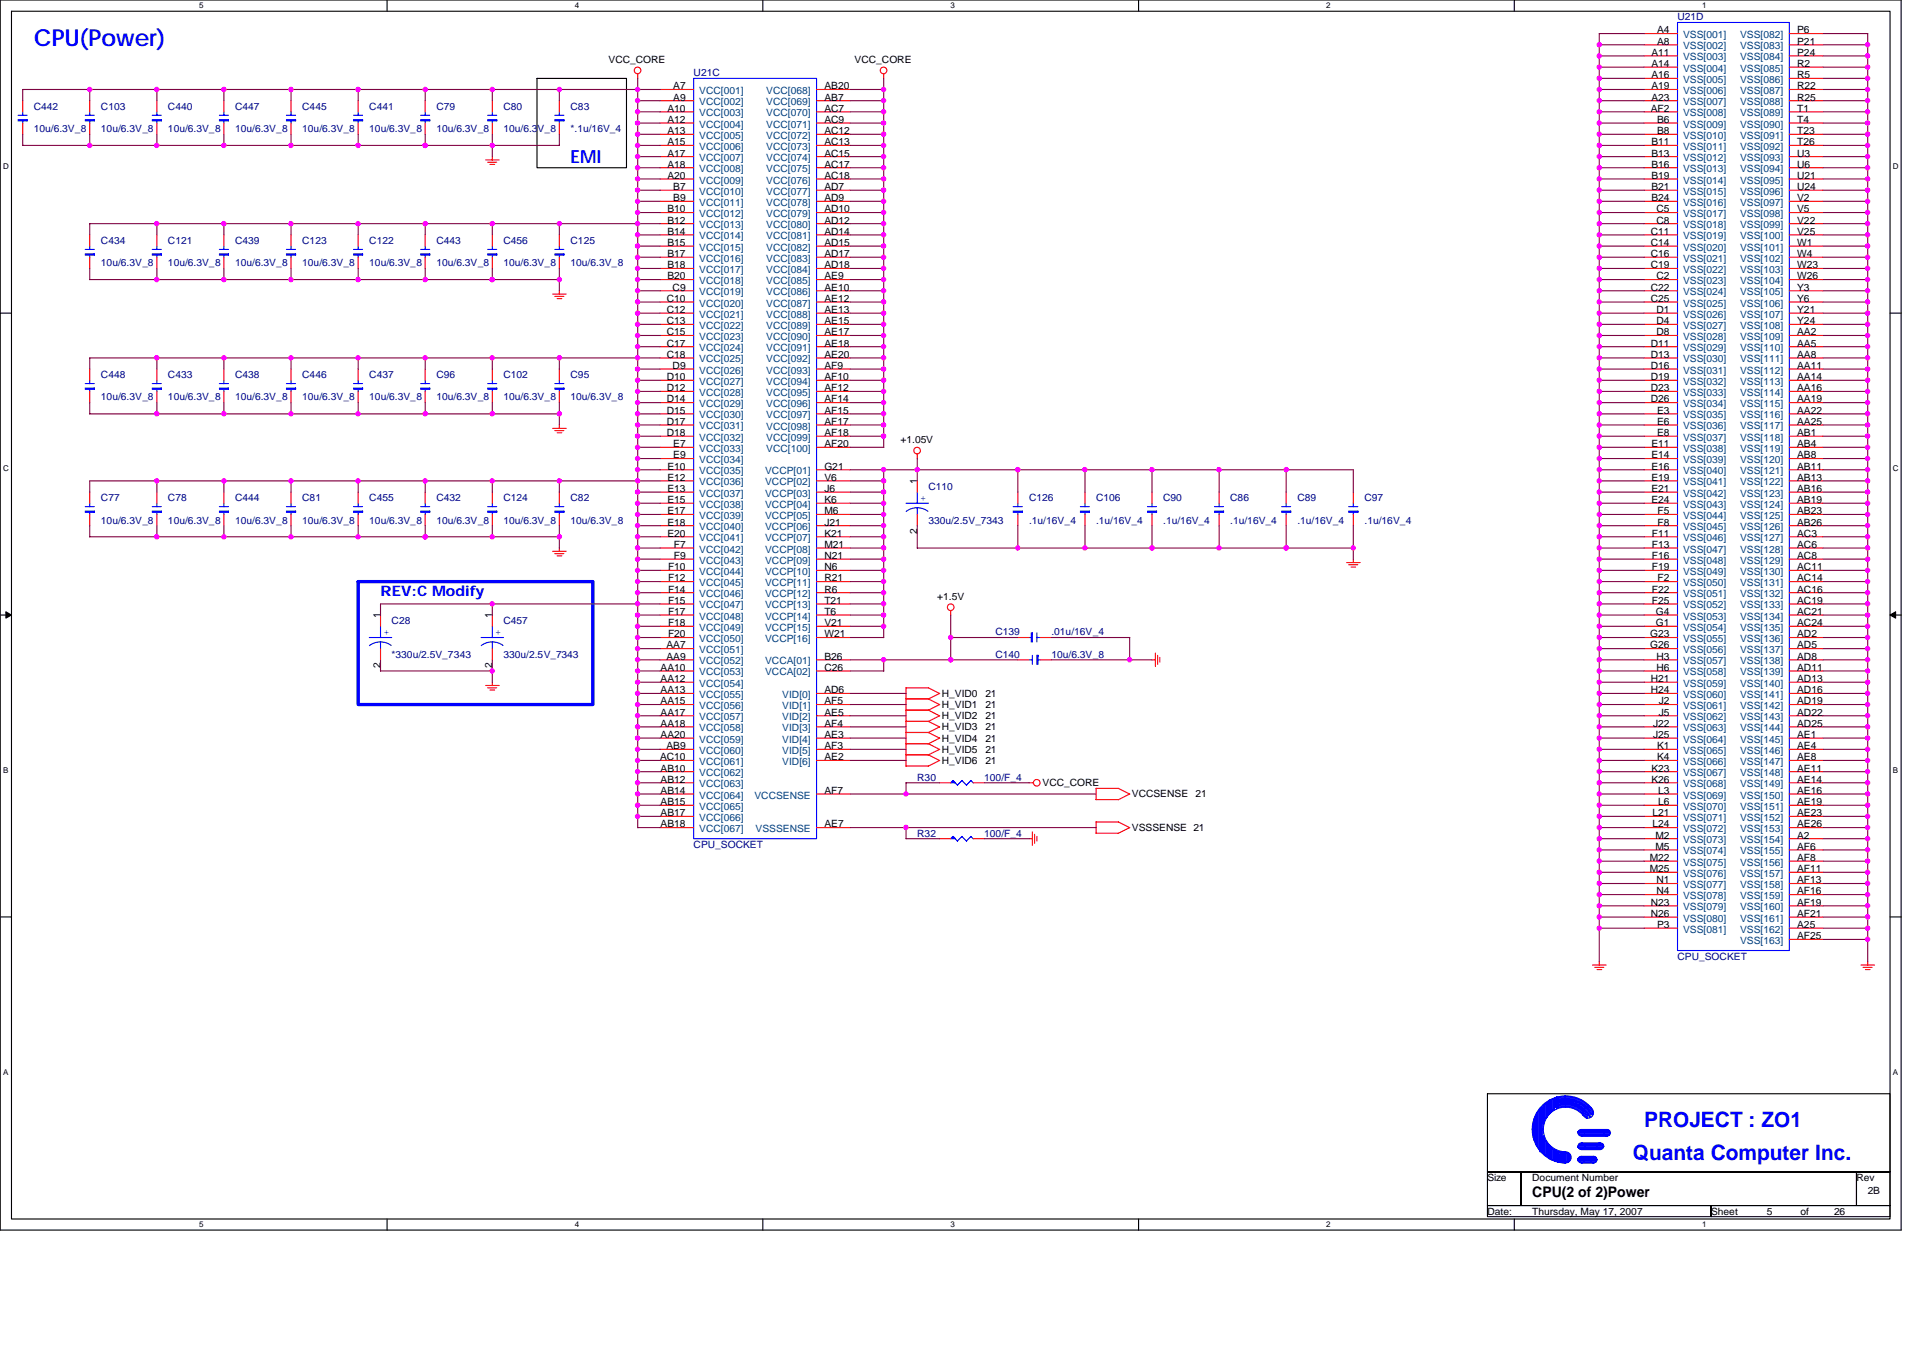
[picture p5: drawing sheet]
<svg xmlns="http://www.w3.org/2000/svg" width="297mm" height="210mm" viewBox="0 0 297 210" stroke-linecap="round" stroke-linejoin="round" font-family="sans-serif">
<defs><g id="words">
<text font-size="3.6" fill="#00f" x="5.2" y="7.1">CPU(Power)</text>
<g font-size="3.3" fill="#00f">
<text x="252.2" y="179.2">Quanta Computer Inc.</text>
<text x="254" y="174.1">PROJECT : ZO1</text>
</g>
<text font-size="2.8" fill="#00f" x="88.1" y="25.1">EMI</text>
<text font-size="2.2" fill="#00f" x="58.8" y="92.1">REV:C Modify</text>
<text font-size="2.2" x="236.7" y="184.8">CPU(2 of 2)Power</text>
<g font-size="1.5">
<text x="256" y="5.2">A4</text>
<text x="277.6" y="5.2">P6</text>
<text x="94" y="9.7">VCC_CORE</text>
<text x="132" y="9.7">VCC_CORE</text>
<text x="255.1" y="8.6">A11</text>
<text x="255.1" y="10.4">A14</text>
<text x="256" y="6.9">A8</text>
<text x="277.6" y="6.9">P21</text>
<text x="277.6" y="8.6">P24</text>
<text x="277.6" y="10.4">R2</text>
<text x="103.1" y="17.3">A10</text>
<text x="104" y="13.8">A7</text>
<text x="104" y="15.5">A9</text>
<text x="127.3" y="13.8">AB20</text>
<text x="127.3" y="15.5">AB7</text>
<text x="127.3" y="17.3">AC7</text>
<text x="255" y="17.3">AF2</text>
<text x="255.1" y="12.1">A16</text>
<text x="255.1" y="13.8">A19</text>
<text x="255.1" y="15.5">A23</text>
<text x="277.6" y="12.1">R5</text>
<text x="277.6" y="13.8">R22</text>
<text x="277.6" y="15.5">R25</text>
<text x="277.6" y="17.3">T1</text>
<text x="103.1" y="19">A12</text>
<text x="103.1" y="20.7">A13</text>
<text x="103.1" y="22.4">A15</text>
<text x="127.3" y="19">AC9</text>
<text x="127.3" y="20.7">AC12</text>
<text x="127.3" y="22.4">AC13</text>
<text x="255.1" y="22.4">B11</text>
<text x="256" y="19">B6</text>
<text x="256" y="20.7">B8</text>
<text x="277.6" y="19">T4</text>
<text x="277.6" y="20.7">T23</text>
<text x="277.6" y="22.4">T26</text>
<text x="103.1" y="24.2">A17</text>
<text x="103.1" y="25.9">A18</text>
<text x="103.1" y="27.6">A20</text>
<text x="104" y="29.4">B7</text>
<text x="127.3" y="24.2">AC15</text>
<text x="127.3" y="25.9">AC17</text>
<text x="127.3" y="27.6">AC18</text>
<text x="127.3" y="29.4">AD7</text>
<text x="255.1" y="24.2">B13</text>
<text x="255.1" y="25.9">B16</text>
<text x="255.1" y="27.6">B19</text>
<text x="255.1" y="29.4">B21</text>
<text x="277.6" y="24.2">U3</text>
<text x="277.6" y="25.9">U6</text>
<text x="277.6" y="27.6">U21</text>
<text x="277.6" y="29.4">U24</text>
<text x="103.1" y="32.8">B10</text>
<text x="103.1" y="34.5">B12</text>
<text x="104" y="31.1">B9</text>
<text x="127.3" y="31.1">AD9</text>
<text x="127.3" y="32.8">AD10</text>
<text x="127.3" y="34.5">AD12</text>
<text x="255.1" y="31.1">B24</text>
<text x="255.9" y="32.8">C5</text>
<text x="255.9" y="34.5">C8</text>
<text x="277.6" y="31.1">V2</text>
<text x="277.6" y="32.8">V5</text>
<text x="277.6" y="34.5">V22</text>
<text x="103.1" y="36.3">B14</text>
<text x="103.1" y="38">B15</text>
<text x="103.1" y="39.7">B17</text>
<text x="103.1" y="41.4">B18</text>
<text x="127.3" y="36.3">AD14</text>
<text x="127.3" y="38">AD15</text>
<text x="127.3" y="39.7">AD17</text>
<text x="127.3" y="41.4">AD18</text>
<text x="255" y="36.3">C11</text>
<text x="255" y="38">C14</text>
<text x="255" y="39.7">C16</text>
<text x="255" y="41.4">C19</text>
<text x="277.6" y="36.3">V25</text>
<text x="277.6" y="38">W1</text>
<text x="277.6" y="39.7">W4</text>
<text x="277.6" y="41.4">W23</text>
<text x="103" y="46.6">C10</text>
<text x="103.1" y="43.2">B20</text>
<text x="103.9" y="44.9">C9</text>
<text x="127.3" y="43.2">AE9</text>
<text x="127.3" y="44.9">AE10</text>
<text x="127.3" y="46.6">AE12</text>
<text x="255" y="44.9">C22</text>
<text x="255" y="46.6">C25</text>
<text x="255.9" y="43.2">C2</text>
<text x="277.6" y="43.2">W26</text>
<text x="277.6" y="44.9">Y3</text>
<text x="277.6" y="46.6">Y6</text>
<text x="103" y="48.3">C12</text>
<text x="103" y="50.1">C13</text>
<text x="103" y="51.8">C15</text>
<text x="103" y="53.5">C17</text>
<text x="127.3" y="48.3">AE13</text>
<text x="127.3" y="50.1">AE15</text>
<text x="127.3" y="51.8">AE17</text>
<text x="127.3" y="53.5">AE18</text>
<text x="255" y="53.5">D11</text>
<text x="255.9" y="48.3">D1</text>
<text x="255.9" y="50.1">D4</text>
<text x="255.9" y="51.8">D8</text>
<text x="277.6" y="48.3">Y21</text>
<text x="277.6" y="50.1">Y24</text>
<text x="277.6" y="51.8">AA2</text>
<text x="277.6" y="53.5">AA5</text>
<text x="103" y="55.3">C18</text>
<text x="103" y="58.7">D10</text>
<text x="103.9" y="57">D9</text>
<text x="127.3" y="55.3">AE20</text>
<text x="127.3" y="57">AF9</text>
<text x="127.3" y="58.7">AF10</text>
<text x="255" y="55.3">D13</text>
<text x="255" y="57">D16</text>
<text x="255" y="58.7">D19</text>
<text x="277.6" y="55.3">AA8</text>
<text x="277.6" y="57">AA11</text>
<text x="277.6" y="58.7">AA14</text>
<text x="103" y="60.4">D12</text>
<text x="103" y="62.2">D14</text>
<text x="103" y="63.9">D15</text>
<text x="103" y="65.6">D17</text>
<text x="127.3" y="60.4">AF12</text>
<text x="127.3" y="62.2">AF14</text>
<text x="127.3" y="63.9">AF15</text>
<text x="127.3" y="65.6">AF17</text>
<text x="255" y="60.4">D23</text>
<text x="255" y="62.2">D26</text>
<text x="256" y="63.9">E3</text>
<text x="256" y="65.6">E6</text>
<text x="277.6" y="60.4">AA16</text>
<text x="277.6" y="62.2">AA19</text>
<text x="277.6" y="63.9">AA22</text>
<text x="277.6" y="65.6">AA25</text>
<text x="103" y="67.4">D18</text>
<text x="104" y="69.1">E7</text>
<text x="104" y="70.8">E9</text>
<text x="127.3" y="67.4">AF18</text>
<text x="127.3" y="69.1">AF20</text>
<text x="139.1" y="68.4">+1.05V</text>
<text x="255.1" y="69.1">E11</text>
<text x="255.1" y="70.8">E14</text>
<text x="256" y="67.4">E8</text>
<text x="277.6" y="67.4">AB1</text>
<text x="277.6" y="69.1">AB4</text>
<text x="277.6" y="70.8">AB8</text>
<text x="103.1" y="72.5">E10</text>
<text x="103.1" y="74.3">E12</text>
<text x="103.1" y="76">E13</text>
<text x="103.1" y="77.7">E15</text>
<text x="127.3" y="76">J6</text>
<text x="127.3" y="77.7">K6</text>
<text x="127.3" y="72.5">G21</text>
<text x="127.3" y="74.3">V6</text>
<text x="141.7" y="74.8" transform="rotate(-90 141.7 74.8)">1</text>
<text x="255.1" y="72.5">E16</text>
<text x="255.1" y="74.3">E19</text>
<text x="255.1" y="76">E21</text>
<text x="255.1" y="77.7">E24</text>
<text x="277.6" y="72.5">AB11</text>
<text x="277.6" y="74.3">AB13</text>
<text x="277.6" y="76">AB16</text>
<text x="277.6" y="77.7">AB19</text>
<text x="103.1" y="79.4">E17</text>
<text x="103.1" y="81.2">E18</text>
<text x="103.1" y="82.9">E20</text>
<text x="127.3" y="79.4">M6</text>
<text x="127.3" y="81.2">J21</text>
<text x="127.3" y="82.9">K21</text>
<text x="141.7" y="82.5" transform="rotate(-90 141.7 82.5)">2</text>
<text x="255.2" y="82.9">F11</text>
<text x="256" y="79.4">F5</text>
<text x="256" y="81.2">F8</text>
<text x="277.6" y="79.4">AB23</text>
<text x="277.6" y="81.2">AB26</text>
<text x="277.6" y="82.9">AC3</text>
<text x="103.2" y="88.1">F10</text>
<text x="103.2" y="89.8">F12</text>
<text x="104.1" y="84.6">F7</text>
<text x="104.1" y="86.3">F9</text>
<text x="127.3" y="84.6">M21</text>
<text x="127.3" y="86.3">N21</text>
<text x="127.3" y="88.1">N6</text>
<text x="127.3" y="89.8">R21</text>
<text x="255.2" y="84.6">F13</text>
<text x="255.2" y="86.3">F16</text>
<text x="255.2" y="88.1">F19</text>
<text x="256" y="89.8">F2</text>
<text x="277.6" y="84.6">AC6</text>
<text x="277.6" y="86.3">AC8</text>
<text x="277.6" y="88.1">AC11</text>
<text x="277.6" y="89.8">AC14</text>
<text x="58.8" y="95.5" transform="rotate(-90 58.8 95.5)">1</text>
<text x="76" y="95.5" transform="rotate(-90 76 95.5)">1</text>
<text x="103.2" y="91.5">F14</text>
<text x="103.2" y="93.3">F15</text>
<text x="103.2" y="95">F17</text>
<text x="127.3" y="91.5">R6</text>
<text x="127.3" y="93.3">T21</text>
<text x="127.3" y="95">T6</text>
<text x="144.8" y="92.6">+1.5V</text>
<text x="255.2" y="91.5">F22</text>
<text x="255.2" y="93.3">F25</text>
<text x="255.8" y="95">G4</text>
<text x="277.6" y="91.5">AC16</text>
<text x="277.6" y="93.3">AC19</text>
<text x="277.6" y="95">AC21</text>
<text x="102.9" y="100.2">AA7</text>
<text x="102.9" y="101.9">AA9</text>
<text x="103.2" y="96.7">F18</text>
<text x="103.2" y="98.4">F20</text>
<text x="127.3" y="101.9">B26</text>
<text x="127.3" y="96.7">V21</text>
<text x="127.3" y="98.4">W21</text>
<text x="254.9" y="98.4">G23</text>
<text x="254.9" y="100.2">G26</text>
<text x="255.8" y="96.7">G1</text>
<text x="255.9" y="101.9">H3</text>
<text x="277.6" y="96.7">AC24</text>
<text x="277.6" y="98.4">AD2</text>
<text x="277.6" y="100.2">AD5</text>
<text x="277.6" y="101.9">AD8</text>
<text x="58.8" y="103.2" transform="rotate(-90 58.8 103.2)">2</text>
<text x="76" y="103.2" transform="rotate(-90 76 103.2)">2</text>
<text x="102" y="103.6">AA10</text>
<text x="102" y="105.3">AA12</text>
<text x="102" y="107.1">AA13</text>
<text x="127.3" y="107.1">AD6</text>
<text x="127.3" y="103.6">C26</text>
<text x="145.5" y="107.6">H_VID0</text>
<text x="152.2" y="107.6">21</text>
<text x="255" y="105.3">H21</text>
<text x="255" y="107.1">H24</text>
<text x="255.9" y="103.6">H6</text>
<text x="277.6" y="103.6">AD11</text>
<text x="277.6" y="105.3">AD13</text>
<text x="277.6" y="107.1">AD16</text>
<text x="102" y="108.8">AA15</text>
<text x="102" y="110.5">AA17</text>
<text x="102" y="112.2">AA18</text>
<text x="102" y="114">AA20</text>
<text x="127.3" y="108.8">AF5</text>
<text x="127.3" y="110.5">AE5</text>
<text x="127.3" y="112.2">AF4</text>
<text x="127.3" y="114">AE3</text>
<text x="145.5" y="109.3">H_VID1</text>
<text x="145.5" y="111.1">H_VID2</text>
<text x="145.5" y="112.8">H_VID3</text>
<text x="152.2" y="109.3">21</text>
<text x="152.2" y="111.1">21</text>
<text x="152.2" y="112.8">21</text>
<text x="255.4" y="112.2">J22</text>
<text x="255.4" y="114">J25</text>
<text x="256.2" y="108.8">J2</text>
<text x="256.2" y="110.5">J5</text>
<text x="277.6" y="108.8">AD19</text>
<text x="277.6" y="110.5">AD22</text>
<text x="277.6" y="112.2">AD25</text>
<text x="277.6" y="114">AE1</text>
<text x="102" y="117.4">AC10</text>
<text x="102" y="119.2">AB10</text>
<text x="102.9" y="115.7">AB9</text>
<text x="127.3" y="115.7">AF3</text>
<text x="127.3" y="117.4">AE2</text>
<text x="145.5" y="114.5">H_VID4</text>
<text x="145.5" y="116.3">H_VID5</text>
<text x="145.5" y="118">H_VID6</text>
<text x="152.2" y="114.5">21</text>
<text x="152.2" y="116.3">21</text>
<text x="152.2" y="118">21</text>
<text x="255.1" y="119.2">K23</text>
<text x="256" y="115.7">K1</text>
<text x="256" y="117.4">K4</text>
<text x="277.6" y="119.2">AE11</text>
<text x="277.6" y="115.7">AE4</text>
<text x="277.6" y="117.4">AE8</text>
<text x="102" y="120.9">AB12</text>
<text x="102" y="122.6">AB14</text>
<text x="102" y="124.4">AB15</text>
<text x="127.3" y="122.6">AF7</text>
<text x="161" y="121.5">VCC_CORE</text>
<text x="174.8" y="123.2">VCCSENSE</text>
<text x="184.7" y="123.2">21</text>
<text x="255.1" y="120.9">K26</text>
<text x="256.1" y="122.6">L3</text>
<text x="256.1" y="124.4">L6</text>
<text x="277.6" y="124.4">AE19</text>
<text x="277.6" y="120.9">AE14</text>
<text x="277.6" y="122.6">AE16</text>
<text x="102" y="126.1">AB17</text>
<text x="102" y="127.8">AB18</text>
<text x="127.3" y="127.8">AE7</text>
<text x="174.8" y="128.4">VSSSENSE 21</text>
<text x="255.2" y="126.1">L21</text>
<text x="255.2" y="127.8">L24</text>
<text x="255.7" y="129.5">M2</text>
<text x="255.7" y="131.3">M5</text>
<text x="277.6" y="131.3">AF6</text>
<text x="277.6" y="129.5">A2</text>
<text x="277.6" y="127.8">AE26</text>
<text x="277.6" y="126.1">AE23</text>
<text x="254.8" y="133">M22</text>
<text x="254.8" y="134.7">M25</text>
<text x="255.9" y="136.4">N1</text>
<text x="277.6" y="136.4">AF13</text>
<text x="277.6" y="134.7">AF11</text>
<text x="277.6" y="133">AF8</text>
<text x="255" y="139.9">N23</text>
<text x="255" y="141.6">N26</text>
<text x="255.9" y="138.2">N4</text>
<text x="256" y="143.3">P3</text>
<text x="277.6" y="143.3">A25</text>
<text x="277.6" y="141.6">AF21</text>
<text x="277.6" y="139.9">AF19</text>
<text x="277.6" y="138.2">AF16</text>
<text x="277.6" y="145.1">AF25</text>
<text x="229.8" y="182.4">Size</text>
<text x="236.7" y="182.4">Document Number</text>
<text x="286.8" y="182.4">Rev</text>
<text x="288.5" y="184.5">2B</text>
<text x="229.8" y="187.6">Date:</text>
<text x="236.7" y="187.6">Thursday, May 17, 2007</text>
<text x="264.3" y="187.6">Sheet</text>
<text x="272.9" y="187.6">5</text>
<text x="278.1" y="187.6">of</text>
<text x="283.3" y="187.6">26</text>
</g>
<g font-size="1.5" fill="#000080">
<text x="259.1" y="3.1">U21D</text>
<text x="107.1" y="11.8">U21C</text>
<text x="5.2" y="17">C442</text>
<text x="15.6" y="17">C103</text>
<text x="25.9" y="17">C440</text>
<text x="36.3" y="17">C447</text>
<text x="46.7" y="17">C445</text>
<text x="57" y="17">C441</text>
<text x="67.4" y="17">C79</text>
<text x="77.8" y="17">C80</text>
<text x="88.1" y="17">C83</text>
<text x="5.2" y="20.4">10u/6.3V_8</text>
<text x="15.6" y="20.4">10u/6.3V_8</text>
<text x="25.9" y="20.4">10u/6.3V_8</text>
<text x="36.3" y="20.4">10u/6.3V_8</text>
<text x="46.7" y="20.4">10u/6.3V_8</text>
<text x="57" y="20.4">10u/6.3V_8</text>
<text x="67.4" y="20.4">10u/6.3V_8</text>
<text x="77.8" y="20.4">10u/6.3V_8</text>
<text x="88.1" y="20.4">*.1u/16V_4</text>
<text x="15.6" y="41.1">10u/6.3V_8</text>
<text x="15.6" y="37.7">C434</text>
<text x="25.9" y="41.1">10u/6.3V_8</text>
<text x="25.9" y="37.7">C121</text>
<text x="36.3" y="41.1">10u/6.3V_8</text>
<text x="36.3" y="37.7">C439</text>
<text x="46.7" y="41.1">10u/6.3V_8</text>
<text x="46.7" y="37.7">C123</text>
<text x="57" y="41.1">10u/6.3V_8</text>
<text x="57" y="37.7">C122</text>
<text x="67.4" y="41.1">10u/6.3V_8</text>
<text x="67.4" y="37.7">C443</text>
<text x="77.8" y="41.1">10u/6.3V_8</text>
<text x="77.8" y="37.7">C456</text>
<text x="88.1" y="41.1">10u/6.3V_8</text>
<text x="88.1" y="37.7">C125</text>
<text x="15.6" y="58.4">C448</text>
<text x="25.9" y="58.4">C433</text>
<text x="36.3" y="58.4">C438</text>
<text x="46.7" y="58.4">C446</text>
<text x="57" y="58.4">C437</text>
<text x="67.4" y="58.4">C96</text>
<text x="77.8" y="58.4">C102</text>
<text x="88.1" y="58.4">C95</text>
<text x="15.6" y="61.8">10u/6.3V_8</text>
<text x="25.9" y="61.8">10u/6.3V_8</text>
<text x="36.3" y="61.8">10u/6.3V_8</text>
<text x="46.7" y="61.8">10u/6.3V_8</text>
<text x="57" y="61.8">10u/6.3V_8</text>
<text x="67.4" y="61.8">10u/6.3V_8</text>
<text x="77.8" y="61.8">10u/6.3V_8</text>
<text x="88.1" y="61.8">10u/6.3V_8</text>
<text x="15.6" y="77.4">C77</text>
<text x="25.9" y="77.4">C78</text>
<text x="36.3" y="77.4">C444</text>
<text x="46.7" y="77.4">C81</text>
<text x="57" y="77.4">C455</text>
<text x="67.4" y="77.4">C432</text>
<text x="77.8" y="77.4">C124</text>
<text x="88.1" y="77.4">C82</text>
<text x="143.4" y="75.7">C110</text>
<text x="159" y="77.4">C126</text>
<text x="169.3" y="77.4">C106</text>
<text x="179.7" y="77.4">C90</text>
<text x="190" y="77.4">C86</text>
<text x="200.4" y="77.4">C89</text>
<text x="210.8" y="77.4">C97</text>
<text x="15.6" y="80.9">10u/6.3V_8</text>
<text x="25.9" y="80.9">10u/6.3V_8</text>
<text x="36.3" y="80.9">10u/6.3V_8</text>
<text x="46.7" y="80.9">10u/6.3V_8</text>
<text x="57" y="80.9">10u/6.3V_8</text>
<text x="67.4" y="80.9">10u/6.3V_8</text>
<text x="77.8" y="80.9">10u/6.3V_8</text>
<text x="88.1" y="80.9">10u/6.3V_8</text>
<text x="143.4" y="80.9">330u/2.5V_7343</text>
<text x="159" y="80.9">.1u/16V_4</text>
<text x="169.3" y="80.9">.1u/16V_4</text>
<text x="179.7" y="80.9">.1u/16V_4</text>
<text x="190" y="80.9">.1u/16V_4</text>
<text x="200.4" y="80.9">.1u/16V_4</text>
<text x="210.8" y="80.9">.1u/16V_4</text>
<text x="60.5" y="96.4">C28</text>
<text x="60.5" y="101.6">*330u/2.5V_7343</text>
<text x="77.8" y="96.4">C457</text>
<text x="77.8" y="101.6">330u/2.5V_7343</text>
<text x="153.8" y="101.6">C140</text>
<text x="153.8" y="98.1">C139</text>
<text x="162.4" y="101.6">10u/6.3V_8</text>
<text x="162.4" y="98.1">.01u/16V_4</text>
<text x="141.7" y="120.6">R30</text>
<text x="152" y="120.6">100/F_4</text>
<text x="107.1" y="130.9">CPU_SOCKET</text>
<text x="141.7" y="129.2">R32</text>
<text x="152" y="129.2">100/F_4</text>
<text x="259.1" y="148.2">CPU_SOCKET</text>
</g>
<g font-size="1.5" fill="#004080">
<text x="260" y="5.9">VSS[001]</text>
<text x="268.8" y="5.9">VSS[082]</text>
<text x="260" y="7.6">VSS[002]</text>
<text x="260" y="9.3">VSS[003]</text>
<text x="260" y="11.1">VSS[004]</text>
<text x="268.8" y="7.6">VSS[083]</text>
<text x="268.8" y="9.3">VSS[084]</text>
<text x="268.8" y="11.1">VSS[085]</text>
<text x="108" y="14.5">VCC[001]</text>
<text x="108" y="16.3">VCC[002]</text>
<text x="108" y="18">VCC[003]</text>
<text x="118.4" y="14.5">VCC[068]</text>
<text x="118.4" y="16.3">VCC[069]</text>
<text x="118.4" y="18">VCC[070]</text>
<text x="260" y="12.8">VSS[005]</text>
<text x="260" y="14.5">VSS[006]</text>
<text x="260" y="16.3">VSS[007]</text>
<text x="260" y="18">VSS[008]</text>
<text x="268.8" y="12.8">VSS[086]</text>
<text x="268.8" y="14.5">VSS[087]</text>
<text x="268.8" y="16.3">VSS[088]</text>
<text x="268.8" y="18">VSS[089]</text>
<text x="108" y="19.7">VCC[004]</text>
<text x="108" y="21.4">VCC[005]</text>
<text x="108" y="23.2">VCC[006]</text>
<text x="118.4" y="19.7">VCC[071]</text>
<text x="118.4" y="21.4">VCC[072]</text>
<text x="118.4" y="23.2">VCC[073]</text>
<text x="260" y="19.7">VSS[009]</text>
<text x="260" y="21.4">VSS[010]</text>
<text x="260" y="23.2">VSS[011]</text>
<text x="268.8" y="19.7">VSS[090]</text>
<text x="268.8" y="21.4">VSS[091]</text>
<text x="268.8" y="23.2">VSS[092]</text>
<text x="108" y="24.9">VCC[007]</text>
<text x="108" y="26.6">VCC[008]</text>
<text x="108" y="28.3">VCC[009]</text>
<text x="118.4" y="24.9">VCC[074]</text>
<text x="118.4" y="26.6">VCC[075]</text>
<text x="118.4" y="28.3">VCC[076]</text>
<text x="260" y="24.9">VSS[012]</text>
<text x="260" y="26.6">VSS[013]</text>
<text x="260" y="28.3">VSS[014]</text>
<text x="268.8" y="24.9">VSS[093]</text>
<text x="268.8" y="26.6">VSS[094]</text>
<text x="268.8" y="28.3">VSS[095]</text>
<text x="108" y="30.1">VCC[010]</text>
<text x="108" y="31.8">VCC[011]</text>
<text x="108" y="33.5">VCC[012]</text>
<text x="108" y="35.2">VCC[013]</text>
<text x="118.4" y="30.1">VCC[077]</text>
<text x="118.4" y="31.8">VCC[078]</text>
<text x="118.4" y="33.5">VCC[079]</text>
<text x="118.4" y="35.2">VCC[080]</text>
<text x="260" y="30.1">VSS[015]</text>
<text x="260" y="31.8">VSS[016]</text>
<text x="260" y="33.5">VSS[017]</text>
<text x="260" y="35.2">VSS[018]</text>
<text x="268.8" y="30.1">VSS[096]</text>
<text x="268.8" y="31.8">VSS[097]</text>
<text x="268.8" y="33.5">VSS[098]</text>
<text x="268.8" y="35.2">VSS[099]</text>
<text x="108" y="37">VCC[014]</text>
<text x="108" y="38.7">VCC[015]</text>
<text x="108" y="40.4">VCC[016]</text>
<text x="118.4" y="37">VCC[081]</text>
<text x="118.4" y="38.7">VCC[082]</text>
<text x="118.4" y="40.4">VCC[083]</text>
<text x="260" y="37">VSS[019]</text>
<text x="260" y="38.7">VSS[020]</text>
<text x="260" y="40.4">VSS[021]</text>
<text x="268.8" y="37">VSS[100]</text>
<text x="268.8" y="38.7">VSS[101]</text>
<text x="268.8" y="40.4">VSS[102]</text>
<text x="108" y="42.2">VCC[017]</text>
<text x="108" y="43.9">VCC[018]</text>
<text x="108" y="45.6">VCC[019]</text>
<text x="108" y="47.4">VCC[020]</text>
<text x="118.4" y="42.2">VCC[084]</text>
<text x="118.4" y="43.9">VCC[085]</text>
<text x="118.4" y="45.6">VCC[086]</text>
<text x="118.4" y="47.4">VCC[087]</text>
<text x="260" y="42.2">VSS[022]</text>
<text x="260" y="43.9">VSS[023]</text>
<text x="260" y="45.6">VSS[024]</text>
<text x="260" y="47.4">VSS[025]</text>
<text x="268.8" y="42.2">VSS[103]</text>
<text x="268.8" y="43.9">VSS[104]</text>
<text x="268.8" y="45.6">VSS[105]</text>
<text x="268.8" y="47.4">VSS[106]</text>
<text x="108" y="49.1">VCC[021]</text>
<text x="108" y="50.8">VCC[022]</text>
<text x="108" y="52.5">VCC[023]</text>
<text x="118.4" y="49.1">VCC[088]</text>
<text x="118.4" y="50.8">VCC[089]</text>
<text x="118.4" y="52.5">VCC[090]</text>
<text x="260" y="49.1">VSS[026]</text>
<text x="260" y="50.8">VSS[027]</text>
<text x="260" y="52.5">VSS[028]</text>
<text x="268.8" y="49.1">VSS[107]</text>
<text x="268.8" y="50.8">VSS[108]</text>
<text x="268.8" y="52.5">VSS[109]</text>
<text x="108" y="54.3">VCC[024]</text>
<text x="108" y="56">VCC[025]</text>
<text x="108" y="57.7">VCC[026]</text>
<text x="108" y="59.4">VCC[027]</text>
<text x="118.4" y="54.3">VCC[091]</text>
<text x="118.4" y="56">VCC[092]</text>
<text x="118.4" y="57.7">VCC[093]</text>
<text x="118.4" y="59.4">VCC[094]</text>
<text x="260" y="54.3">VSS[029]</text>
<text x="260" y="56">VSS[030]</text>
<text x="260" y="57.7">VSS[031]</text>
<text x="260" y="59.4">VSS[032]</text>
<text x="268.8" y="54.3">VSS[110]</text>
<text x="268.8" y="56">VSS[111]</text>
<text x="268.8" y="57.7">VSS[112]</text>
<text x="268.8" y="59.4">VSS[113]</text>
<text x="108" y="61.2">VCC[028]</text>
<text x="108" y="62.9">VCC[029]</text>
<text x="108" y="64.6">VCC[030]</text>
<text x="118.4" y="61.2">VCC[095]</text>
<text x="118.4" y="62.9">VCC[096]</text>
<text x="118.4" y="64.6">VCC[097]</text>
<text x="260" y="61.2">VSS[033]</text>
<text x="260" y="62.9">VSS[034]</text>
<text x="260" y="64.6">VSS[035]</text>
<text x="268.8" y="61.2">VSS[114]</text>
<text x="268.8" y="62.9">VSS[115]</text>
<text x="268.8" y="64.6">VSS[116]</text>
<text x="108" y="66.3">VCC[031]</text>
<text x="108" y="68.1">VCC[032]</text>
<text x="108" y="69.8">VCC[033]</text>
<text x="108" y="71.5">VCC[034]</text>
<text x="118.4" y="66.3">VCC[098]</text>
<text x="118.4" y="68.1">VCC[099]</text>
<text x="118.4" y="69.8">VCC[100]</text>
<text x="260" y="66.3">VSS[036]</text>
<text x="260" y="68.1">VSS[037]</text>
<text x="260" y="69.8">VSS[038]</text>
<text x="260" y="71.5">VSS[039]</text>
<text x="268.8" y="66.3">VSS[117]</text>
<text x="268.8" y="68.1">VSS[118]</text>
<text x="268.8" y="69.8">VSS[119]</text>
<text x="268.8" y="71.5">VSS[120]</text>
<text x="108" y="73.3">VCC[035]</text>
<text x="108" y="75">VCC[036]</text>
<text x="108" y="76.7">VCC[037]</text>
<text x="118.2" y="76.7">VCCP[03]</text>
<text x="118.2" y="73.3">VCCP[01]</text>
<text x="118.2" y="75">VCCP[02]</text>
<text x="260" y="73.3">VSS[040]</text>
<text x="260" y="75">VSS[041]</text>
<text x="260" y="76.7">VSS[042]</text>
<text x="268.8" y="73.3">VSS[121]</text>
<text x="268.8" y="75">VSS[122]</text>
<text x="268.8" y="76.7">VSS[123]</text>
<text x="108" y="78.4">VCC[038]</text>
<text x="108" y="80.2">VCC[039]</text>
<text x="108" y="81.9">VCC[040]</text>
<text x="108" y="83.6">VCC[041]</text>
<text x="118.2" y="78.4">VCCP[04]</text>
<text x="118.2" y="80.2">VCCP[05]</text>
<text x="118.2" y="81.9">VCCP[06]</text>
<text x="118.2" y="83.6">VCCP[07]</text>
<text x="260" y="78.4">VSS[043]</text>
<text x="260" y="80.2">VSS[044]</text>
<text x="260" y="81.9">VSS[045]</text>
<text x="260" y="83.6">VSS[046]</text>
<text x="268.8" y="78.4">VSS[124]</text>
<text x="268.8" y="80.2">VSS[125]</text>
<text x="268.8" y="81.9">VSS[126]</text>
<text x="268.8" y="83.6">VSS[127]</text>
<text x="108" y="85.3">VCC[042]</text>
<text x="108" y="87.1">VCC[043]</text>
<text x="108" y="88.8">VCC[044]</text>
<text x="118.2" y="85.3">VCCP[08]</text>
<text x="118.2" y="87.1">VCCP[09]</text>
<text x="118.2" y="88.8">VCCP[10]</text>
<text x="260" y="85.3">VSS[047]</text>
<text x="260" y="87.1">VSS[048]</text>
<text x="260" y="88.8">VSS[049]</text>
<text x="268.8" y="85.3">VSS[128]</text>
<text x="268.8" y="87.1">VSS[129]</text>
<text x="268.8" y="88.8">VSS[130]</text>
<text x="108" y="90.5">VCC[045]</text>
<text x="108" y="92.2">VCC[046]</text>
<text x="108" y="94">VCC[047]</text>
<text x="108" y="95.7">VCC[048]</text>
<text x="118.2" y="90.5">VCCP[11]</text>
<text x="118.2" y="92.2">VCCP[12]</text>
<text x="118.2" y="94">VCCP[13]</text>
<text x="118.2" y="95.7">VCCP[14]</text>
<text x="260" y="90.5">VSS[050]</text>
<text x="260" y="92.2">VSS[051]</text>
<text x="260" y="94">VSS[052]</text>
<text x="260" y="95.7">VSS[053]</text>
<text x="268.8" y="90.5">VSS[131]</text>
<text x="268.8" y="92.2">VSS[132]</text>
<text x="268.8" y="94">VSS[133]</text>
<text x="268.8" y="95.7">VSS[134]</text>
<text x="108" y="97.4">VCC[049]</text>
<text x="108" y="99.2">VCC[050]</text>
<text x="108" y="100.9">VCC[051]</text>
<text x="118.2" y="97.4">VCCP[15]</text>
<text x="118.2" y="99.2">VCCP[16]</text>
<text x="260" y="97.4">VSS[054]</text>
<text x="260" y="99.2">VSS[055]</text>
<text x="260" y="100.9">VSS[056]</text>
<text x="268.8" y="97.4">VSS[135]</text>
<text x="268.8" y="99.2">VSS[136]</text>
<text x="268.8" y="100.9">VSS[137]</text>
<text x="108" y="102.6">VCC[052]</text>
<text x="108" y="104.3">VCC[053]</text>
<text x="108" y="106.1">VCC[054]</text>
<text x="108" y="107.8">VCC[055]</text>
<text x="118.2" y="102.6">VCCA[01]</text>
<text x="118.2" y="104.3">VCCA[02]</text>
<text x="120.8" y="107.8">VID[0]</text>
<text x="260" y="102.6">VSS[057]</text>
<text x="260" y="104.3">VSS[058]</text>
<text x="260" y="106.1">VSS[059]</text>
<text x="260" y="107.8">VSS[060]</text>
<text x="268.8" y="102.6">VSS[138]</text>
<text x="268.8" y="104.3">VSS[139]</text>
<text x="268.8" y="106.1">VSS[140]</text>
<text x="268.8" y="107.8">VSS[141]</text>
<text x="108" y="109.5">VCC[056]</text>
<text x="108" y="111.3">VCC[057]</text>
<text x="108" y="113">VCC[058]</text>
<text x="120.8" y="109.5">VID[1]</text>
<text x="120.8" y="111.3">VID[2]</text>
<text x="120.8" y="113">VID[3]</text>
<text x="260" y="109.5">VSS[061]</text>
<text x="260" y="111.3">VSS[062]</text>
<text x="260" y="113">VSS[063]</text>
<text x="268.8" y="109.5">VSS[142]</text>
<text x="268.8" y="111.3">VSS[143]</text>
<text x="268.8" y="113">VSS[144]</text>
<text x="108" y="114.7">VCC[059]</text>
<text x="108" y="116.4">VCC[060]</text>
<text x="108" y="118.2">VCC[061]</text>
<text x="108" y="119.9">VCC[062]</text>
<text x="120.8" y="114.7">VID[4]</text>
<text x="120.8" y="116.4">VID[5]</text>
<text x="120.8" y="118.2">VID[6]</text>
<text x="260" y="114.7">VSS[064]</text>
<text x="260" y="116.4">VSS[065]</text>
<text x="260" y="118.2">VSS[066]</text>
<text x="260" y="119.9">VSS[067]</text>
<text x="268.8" y="119.9">VSS[148]</text>
<text x="268.8" y="114.7">VSS[145]</text>
<text x="268.8" y="116.4">VSS[146]</text>
<text x="268.8" y="118.2">VSS[147]</text>
<text x="108" y="121.6">VCC[063]</text>
<text x="108" y="123.3">VCC[064]</text>
<text x="108" y="125.1">VCC[065]</text>
<text x="116.5" y="123.3">VCCSENSE</text>
<text x="260" y="121.6">VSS[068]</text>
<text x="260" y="123.3">VSS[069]</text>
<text x="260" y="125.1">VSS[070]</text>
<text x="268.8" y="125.1">VSS[151]</text>
<text x="268.8" y="121.6">VSS[149]</text>
<text x="268.8" y="123.3">VSS[150]</text>
<text x="108" y="126.8">VCC[066]</text>
<text x="108" y="128.5">VCC[067]</text>
<text x="116.7" y="128.5">VSSSENSE</text>
<text x="260" y="126.8">VSS[071]</text>
<text x="260" y="128.5">VSS[072]</text>
<text x="260" y="130.2">VSS[073]</text>
<text x="260" y="132">VSS[074]</text>
<text x="268.8" y="132">VSS[155]</text>
<text x="268.8" y="130.2">VSS[154]</text>
<text x="268.8" y="128.5">VSS[153]</text>
<text x="268.8" y="126.8">VSS[152]</text>
<text x="260" y="133.7">VSS[075]</text>
<text x="260" y="135.4">VSS[076]</text>
<text x="260" y="137.2">VSS[077]</text>
<text x="268.8" y="137.2">VSS[158]</text>
<text x="268.8" y="135.4">VSS[157]</text>
<text x="268.8" y="133.7">VSS[156]</text>
<text x="260" y="138.9">VSS[078]</text>
<text x="260" y="140.6">VSS[079]</text>
<text x="260" y="142.3">VSS[080]</text>
<text x="268.8" y="142.3">VSS[161]</text>
<text x="268.8" y="140.6">VSS[160]</text>
<text x="268.8" y="138.9">VSS[159]</text>
<text x="260" y="144.1">VSS[081]</text>
<text x="268.8" y="144.1">VSS[162]</text>
<text x="268.8" y="145.8">VSS[163]</text>
</g>
<g font-size="1.5" fill="#00f">
<text x="142.2" y="77.4">+</text>
<text x="59.3" y="98.1">+</text>
<text x="76.6" y="98.1">+</text>
</g>
<g font-size="1.2">
<text x="30.8" y="1.3">5</text>
<text x="88.8" y="1.3">4</text>
<text x="146.8" y="1.3">3</text>
<text x="204.9" y="1.3">2</text>
<text x="262.9" y="1.3">1</text>
<text x=".5" y="26.1">D</text>
<text x="292.4" y="26.1">D</text>
<text x=".5" y="72.8">C</text>
<text x="292.4" y="72.8">C</text>
<text x=".5" y="119.4">B</text>
<text x="292.4" y="119.4">B</text>
<text x=".5" y="166">A</text>
<text x="292.4" y="166">A</text>
<text x="30.8" y="189.6">5</text>
<text x="88.8" y="189.6">4</text>
<text x="146.8" y="189.6">3</text>
<text x="204.9" y="189.6">2</text>
<text x="262.9" y="189.6">1</text>
</g>
</g></defs>
<path d="M0 0h293.7v190h-293.7zM1.8 1.7h290.1v186.6h-290.1z" fill="none" stroke="#000" stroke-width=".17"/>
<g fill="#fff">
<path d="M30.8 .2h.6v1.4h-.6z"/>
<path d="M30.8 188.5h.6v1.3h-.6z"/>
</g>
<path d="M59.8 0v1.7M59.8 188.3v1.7" fill="none" stroke="#000" stroke-width=".17"/>
<g fill="#fff">
<path d="M88.8 .2h.6v1.4h-.6z"/>
<path d="M88.8 188.5h.6v1.3h-.6z"/>
</g>
<path d="M117.8 0v1.7M117.8 188.3v1.7" fill="none" stroke="#000" stroke-width=".17"/>
<g fill="#fff">
<path d="M146.8 .2h.7v1.4h-.7z"/>
<path d="M146.8 188.5h.7v1.3h-.7z"/>
</g>
<path d="M175.9 0v1.7M175.9 188.3v1.7" fill="none" stroke="#000" stroke-width=".17"/>
<g fill="#fff">
<path d="M204.9 .2h.6v1.4h-.6z"/>
<path d="M204.9 188.5h.6v1.3h-.6z"/>
</g>
<path d="M233.9 0v1.7M233.9 188.3v1.7" fill="none" stroke="#000" stroke-width=".17"/>
<g fill="#fff">
<path d="M262.9 .2h.7v1.4h-.7z"/>
<path d="M262.9 188.5h.7v1.3h-.7z"/>
<path d="M.5 25h.8v1.4h-.8z"/>
<path d="M292.4 25h.8v1.4h-.8z"/>
<path d="M.5 71.7h.8v1.3h-.8z"/>
<path d="M292.4 71.7h.8v1.3h-.8z"/>
</g>
<path d="M0 48.4h1.8M291.9 48.4h1.8" fill="none" stroke="#000" stroke-width=".17"/>
<g fill="#fff">
<path d="M.5 118.3h.8v1.4h-.8z"/>
<path d="M292.4 118.3h.8v1.4h-.8z"/>
</g>
<path d="M0 95h1.8M291.9 95h1.8" fill="none" stroke="#000" stroke-width=".17"/>
<path d="M.9 94.5l.9 .5-.9 .5zM291.9 95l.9-.5v1z" fill="#000" stroke="#000" stroke-width=".15"/>
<g fill="#fff">
<path d="M.5 164.9h.8v1.4h-.8z"/>
<path d="M292.4 164.9h.8v1.4h-.8z"/>
</g>
<path d="M82.9 12.1h13.9v13.8h-13.9zM0 141.6h1.8M291.9 141.6h1.8M229.8 168.9h62.1v12.1h-62.1zM229.8 181h5.1v5.2h-5.1zM229.8 186.2h34.5v1.7h-34.5zM234.9 181h51.9v5.2h-51.9zM264.3 186.2h27.6v1.7h-27.6zM286.8 181h5.1v5.2h-5.1z" fill="none" stroke="#000" stroke-width=".17"/>
<path d="M55.3 89.8h36.3v19h-36.3z" fill="none" stroke="#00f" stroke-width=".51"/>
<g fill="none" stroke="#f00" stroke-width=".17">
<path d="M3.5 15.6v1.7M3.5 19v1.7M13.9 15.6v1.7M13.9 19v1.7M24.2 15.6v1.7M24.2 19v1.7M34.6 15.6v1.7M34.6 19v1.7M45 15.6v1.7M45 19v1.7M55.3 15.6v1.7M55.3 19v1.7"/>
<path d="M65.7 15.6v1.7M65.7 19v1.7M76 15.6v1.7M76 19v1.7M86.4 15.6v1.7M86.4 19v1.7M98.5 11.4v.7M102 13.8h5.1M102 15.6h5.1M102 17.3h5.1M102 19h5.1M126.1 13.8h5.2"/>
<path d="M126.1 15.6h5.2M126.1 17.3h5.2M126.1 19h5.2M136.5 11.4v.7M254 13.8h5.1M254 15.6h5.1M254 17.3h5.1M254 19h5.1M254 5.2h5.1M254 6.9h5.1M254 8.6h5.1M254 10.4h5.1"/>
<path d="M254 12.1h5.1M276.4 13.8h5.2M276.4 15.6h5.2M276.4 17.3h5.2M276.4 19h5.2M276.4 5.2h5.2M276.4 6.9h5.2M276.4 8.6h5.2M276.4 10.4h5.2M276.4 12.1h5.2M13.9 36.3v1.7M13.9 39.7v1.8"/>
<path d="M24.2 36.3v1.7M24.2 39.7v1.8M34.6 36.3v1.7M34.6 39.7v1.8M45 36.3v1.7M45 39.7v1.8M55.3 36.3v1.7M55.3 39.7v1.8M65.7 36.3v1.7M65.7 39.7v1.8M75 24.7h2.1M75.3 25.1h1.4"/>
<path d="M75.7 25.4h.7M76 24.2v.5M76 36.3v1.7M76 39.7v1.8M86.4 36.3v1.7M86.4 39.7v1.8M102 20.7h5.1M102 22.5h5.1M102 24.2h5.1M102 25.9h5.1M102 27.6h5.1M102 29.4h5.1"/>
<path d="M102 31.1h5.1M102 32.8h5.1M102 34.5h5.1M102 36.3h5.1M102 38h5.1M102 39.7h5.1M126.1 20.7h5.2M126.1 22.5h5.2M126.1 24.2h5.2M126.1 25.9h5.2M126.1 27.6h5.2M126.1 29.4h5.2"/>
<path d="M126.1 31.1h5.2M126.1 32.8h5.2M126.1 34.5h5.2M126.1 36.3h5.2M126.1 38h5.2M126.1 39.7h5.2M254 20.7h5.1M254 22.5h5.1M254 24.2h5.1M254 25.9h5.1M254 27.6h5.1M254 29.4h5.1"/>
<path d="M254 31.1h5.1M254 32.8h5.1M254 34.5h5.1M254 36.3h5.1M254 38h5.1M254 39.7h5.1M276.4 20.7h5.2M276.4 22.5h5.2M276.4 24.2h5.2M276.4 25.9h5.2M276.4 27.6h5.2M276.4 29.4h5.2"/>
<path d="M276.4 31.1h5.2M276.4 32.8h5.2M276.4 34.5h5.2M276.4 36.3h5.2M276.4 38h5.2M276.4 39.7h5.2M13.9 57v1.7M24.2 57v1.7M34.6 57v1.7M45 57v1.7M55.3 57v1.7M65.7 57v1.7"/>
<path d="M76 57v1.7M85.4 45.4h2.1M85.7 45.8h1.4M86.1 46.1h.7M86.4 44.9v.5M86.4 57v1.7M102 41.5h5.1M102 43.2h5.1M102 44.9h5.1M102 46.7h5.1M102 48.4h5.1M102 50.1h5.1"/>
<path d="M102 51.8h5.1M102 53.6h5.1M102 55.3h5.1M102 57h5.1M102 58.7h5.1M126.1 41.5h5.2M126.1 43.2h5.2M126.1 44.9h5.2M126.1 46.7h5.2M126.1 48.4h5.2M126.1 50.1h5.2M126.1 51.8h5.2"/>
<path d="M126.1 53.6h5.2M126.1 55.3h5.2M126.1 57h5.2M126.1 58.7h5.2M254 41.5h5.1M254 43.2h5.1M254 44.9h5.1M254 46.7h5.1M254 48.4h5.1M254 50.1h5.1M254 51.8h5.1M254 53.6h5.1"/>
<path d="M254 55.3h5.1M254 57h5.1M254 58.7h5.1M276.4 41.5h5.2M276.4 43.2h5.2M276.4 44.9h5.2M276.4 46.7h5.2M276.4 48.4h5.2M276.4 50.1h5.2M276.4 51.8h5.2M276.4 53.6h5.2M276.4 55.3h5.2"/>
<path d="M276.4 57h5.2M276.4 58.7h5.2M13.9 60.5v1.7M13.9 76v1.7M13.9 79.5v1.7M24.2 60.5v1.7M24.2 76v1.7M24.2 79.5v1.7M34.6 60.5v1.7M34.6 76v1.7M34.6 79.5v1.7M45 60.5v1.7"/>
<path d="M45 76v1.7M45 79.5v1.7M55.3 60.5v1.7M55.3 76v1.7M55.3 79.5v1.7M65.7 60.5v1.7M65.7 76v1.7M65.7 79.5v1.7M76 60.5v1.7M76 76v1.7M76 79.5v1.7M85.4 66.2h2.1"/>
<path d="M85.7 66.5h1.4M86.1 66.8h.7M86.4 60.5v1.7M86.4 65.6v.6M86.4 76v1.7M86.4 79.5v1.7M102 60.5h5.1M102 62.2h5.1M102 63.9h5.1M102 65.6h5.1M102 67.4h5.1M102 69.1h5.1"/>
<path d="M102 70.8h5.1M102 72.6h5.1M102 74.3h5.1M102 76h5.1M102 77.7h5.1M102 79.5h5.1M126.1 60.5h5.2M126.1 62.2h5.2M126.1 63.9h5.2M126.1 65.6h5.2M126.1 67.4h5.2M126.1 69.1h5.2"/>
<path d="M126.1 72.6h5.2M126.1 74.3h5.2M126.1 76h5.2M126.1 77.7h5.2M126.1 79.5h5.2M141.7 70.1v.7M141.7 74.3v1.7M141.7 79.5v1.7M157.2 76v1.7M157.2 79.5v1.7M167.6 76v1.7M167.6 79.5v1.7"/>
<path d="M177.9 76v1.7M177.9 79.5v1.7M188.3 76v1.7M188.3 79.5v1.7M198.7 76v1.7M198.7 79.5v1.7M209 76v1.7M209 79.5v1.7M254 60.5h5.1M254 62.2h5.1M254 63.9h5.1M254 65.6h5.1"/>
<path d="M254 67.4h5.1M254 69.1h5.1M254 70.8h5.1M254 72.6h5.1M254 74.3h5.1M254 76h5.1M254 77.7h5.1M254 79.5h5.1M276.4 60.5h5.2M276.4 62.2h5.2M276.4 63.9h5.2M276.4 65.6h5.2"/>
<path d="M276.4 67.4h5.2M276.4 69.1h5.2M276.4 70.8h5.2M276.4 72.6h5.2M276.4 74.3h5.2M276.4 76h5.2M276.4 77.7h5.2M276.4 79.5h5.2M58.8 95v1.7M76 95v1.7M85.4 85.2h2.1M85.7 85.5h1.4"/>
<path d="M86.1 85.9h.7M86.4 84.6v.6M102 81.2h5.1M102 82.9h5.1M102 84.6h5.1M102 86.4h5.1M102 88.1h5.1M102 89.8h5.1M102 91.5h5.1M102 93.3h5.1M102 95h5.1M102 96.7h5.1"/>
<path d="M102 98.5h5.1M126.1 81.2h5.2M126.1 82.9h5.2M126.1 84.6h5.2M126.1 86.4h5.2M126.1 88.1h5.2M126.1 89.8h5.2M126.1 91.5h5.2M126.1 93.3h5.2M126.1 95h5.2M126.1 96.7h5.2M126.1 98.5h5.2"/>
<path d="M146.9 94.3v.7M157.2 98.5h1.8M160.7 98.5h1.7M208 86.9h2.1M208.3 87.2h1.4M208.7 87.6h.7M209 86.4v.5M254 81.2h5.1M254 82.9h5.1M254 84.6h5.1M254 86.4h5.1M254 88.1h5.1"/>
<path d="M254 89.8h5.1M254 91.5h5.1M254 93.3h5.1M254 95h5.1M254 96.7h5.1M254 98.5h5.1M276.4 81.2h5.2M276.4 82.9h5.2M276.4 84.6h5.2M276.4 86.4h5.2M276.4 88.1h5.2M276.4 89.8h5.2"/>
<path d="M276.4 91.5h5.2M276.4 93.3h5.2M276.4 95h5.2M276.4 96.7h5.2M276.4 98.5h5.2M58.8 100.2v1.7M75 105.9h2.1M75.3 106.2h1.4M75.7 106.6h.7M76 100.2v1.7M76 105.4v.5M102 101.9h5.1"/>
<path d="M102 100.2h5.1M102 103.6h5.1M102 105.4h5.1M102 107.1h5.1M102 108.8h5.1M102 110.6h5.1M102 112.3h5.1M102 114h5.1M102 115.7h5.1M102 117.5h5.1M102 119.2h5.1M126.1 101.9h5.2"/>
<path d="M126.1 103.6h5.2M126.1 107.1h5.2M126.1 108.8h5.2M126.1 110.6h5.2M126.1 112.3h5.2M126.1 114h5.2M126.1 115.7h5.2M126.1 117.5h5.2M139.9 107.9h3.5M139.9 109.7h3.5M139.9 111.4h3.5M139.9 113.1h3.5"/>
<path d="M139.9 114.9h3.5M139.9 116.6h3.5M140 106.2h3.4M140 106.2v12.1h3.4M143.4 106.2l1.8 .9M143.4 107.9l1.8 .9M143.4 109.7l1.8 .9M143.4 111.4l1.8 .9M143.4 116.6l1.8 .9M145.1 107.1l-1.7 .9M145.1 108.8l-1.7 .9M145.1 110.6l-1.7 .8"/>
<path d="M145.1 112.3l-1.7 .9 1.8 .8M145.1 114l-1.7 .9 1.8 .9M145.1 115.7l-1.7 .9M145.1 117.5l-1.7 .8M157.2 101.9h1.8M160.7 101.9h1.7M177.9 101.9h.6M178.5 100.9v2.1M178.8 101.2v1.4M179.2 101.5v.8M254 101.9h5.1M254 100.2h5.1"/>
<path d="M254 103.6h5.1M254 105.4h5.1M254 107.1h5.1M254 108.8h5.1M254 110.6h5.1M254 112.3h5.1M254 114h5.1M254 115.7h5.1M254 117.5h5.1M254 119.2h5.1M276.4 101.9h5.2M276.4 100.2h5.2"/>
<path d="M276.4 103.6h5.2M276.4 105.4h5.2M276.4 107.1h5.2M276.4 108.8h5.2M276.4 110.6h5.2M276.4 112.3h5.2M276.4 114h5.2M276.4 115.7h5.2M276.4 117.5h5.2M276.4 119.2h5.2M102 120.9h5.1M102 122.6h5.1"/>
<path d="M102 124.4h5.1M102 126.1h5.1M102 127.8h5.1M126.1 122.6h5.2M126.1 127.8h5.2M145.1 129.5h1.8M145.1 120.9h1.8M150.3 129.5h1.7M150.3 120.9h1.7M158.9 120.9h.7M159 129.5h.5M159.5 128.5v2.1"/>
<path d="M159.8 128.9v1.4M160.2 129.2v.7M169.3 126.9v1.8h3.5M169.3 127h3.5l1.7 .8M172.8 123.5h-3.5v-1.7h3.5l1.7 .9-1.8 .8M174.5 127.8l-1.8 .9M254 129.5h5.1M254 120.9h5.1M254 122.6h5.1M254 124.4h5.1M254 126.1h5.1M254 127.8h5.1"/>
<path d="M254 131.3h5.1M254 133h5.1M254 134.7h5.1M254 136.5h5.1M254 138.2h5.1M254 139.9h5.1M276.4 129.5h5.2M276.4 120.9h5.2M276.4 122.6h5.2M276.4 124.4h5.2M276.4 126.1h5.2M276.4 127.8h5.2"/>
<path d="M276.4 131.3h5.2M276.4 133h5.2M276.4 134.7h5.2M276.4 136.5h5.2M276.4 138.2h5.2M276.4 139.9h5.2M246 149.1h2.1M246.3 149.4h1.4M246.7 149.8h.7M247 148.5v.6M254 141.6h5.1M254 143.4h5.1"/>
<path d="M276.4 141.6h5.2M276.4 143.4h5.2M276.4 145.1h5.2M287.5 149.1h2.1M287.8 149.4h1.4M288.1 149.8h.8M288.5 148.5v.6"/>
<circle cx="98.5" cy="10.9" r=".51"/>
<circle cx="136.5" cy="10.9" r=".51"/>
<circle cx="141.7" cy="69.6" r=".51"/>
<circle cx="146.8" cy="93.8" r=".51"/>
<circle cx="160.1" cy="120.9" r=".51"/>
</g>
<g fill="none" stroke="#00f" stroke-width=".17">
<path d="M2.8 17.8h1.4M3.5 17.3v.5M3.5 18.7v.3M13.2 17.8h1.4M13.9 17.3v.5M13.9 18.7v.3M23.5 17.8h1.4M24.2 17.3v.5M24.2 18.7v.3M33.9 17.8h1.4M34.6 17.3v.5M34.6 18.7v.3"/>
<path d="M44.2 17.8h1.5M45 17.3v.5M45 18.7v.3M54.6 17.8h1.4M55.3 17.3v.5M55.3 18.7v.3M65 17.8h1.4M65.7 17.3v.5M65.7 18.7v.3M75.3 17.8h1.4M76 17.3v.5M76 18.7v.3"/>
<path d="M85.7 17.8h1.4M86.4 17.3v.5M86.4 18.7v.3M107.1 12.1h19v117.4h-19zM259.1 3.5h17.3v143.3h-17.3zM13.2 38.5h1.4M13.9 38v.5M13.9 39.4v.4M23.5 38.5h1.4M24.2 38v.5M24.2 39.4v.4M33.9 38.5h1.4"/>
<path d="M34.6 38v.5M34.6 39.4v.4M44.2 38.5h1.5M45 38v.5M45 39.4v.4M54.6 38.5h1.4M55.3 38v.5M55.3 39.4v.4M65 38.5h1.4M65.7 38v.5M65.7 39.4v.4M75.3 38.5h1.4"/>
<path d="M76 38v.5M76 39.4v.4M85.7 38.5h1.4M86.4 38v.5M86.4 39.4v.4M13.2 59.2h1.4M13.9 58.7v.6M23.5 59.2h1.4M24.2 58.7v.6M33.9 59.2h1.4M34.6 58.7v.6M44.2 59.2h1.5"/>
<path d="M45 58.7v.6M54.6 59.2h1.4M55.3 58.7v.6M65 59.2h1.4M65.7 58.7v.6M75.3 59.2h1.4M76 58.7v.6M85.7 59.2h1.4M86.4 58.7v.6M13.2 78.3h1.4M13.9 60.1v.4M13.9 77.7v.6"/>
<path d="M13.9 79.1v.4M23.5 78.3h1.4M24.2 60.1v.4M24.2 77.7v.6M24.2 79.1v.4M33.9 78.3h1.4M34.6 60.1v.4M34.6 77.7v.6M34.6 79.1v.4M44.2 78.3h1.5M45 60.1v.4M45 77.7v.6"/>
<path d="M45 79.1v.4M54.6 78.3h1.4M55.3 60.1v.4M55.3 77.7v.6M55.3 79.1v.4M65 78.3h1.4M65.7 60.1v.4M65.7 77.7v.6M65.7 79.1v.4M75.3 78.3h1.4M76 60.1v.4M76 77.7v.6"/>
<path d="M76 79.1v.4M85.7 78.3h1.4M86.4 60.1v.4M86.4 77.7v.6M86.4 79.1v.4M140 77.7h3.4M141.7 76v1.7M141.7 78.4v1.1M143.3 79a2.8 2.8 0 0 0-3.3 0M156.5 78.3h1.4M157.2 77.7v.6M157.2 79.1v.4"/>
<path d="M166.9 78.3h1.4M167.6 77.7v.6M167.6 79.1v.4M177.2 78.3h1.4M177.9 77.7v.6M177.9 79.1v.4M187.6 78.3h1.4M188.3 77.7v.6M188.3 79.1v.4M198 78.3h1.4M198.7 77.7v.6M198.7 79.1v.4"/>
<path d="M208.3 78.3h1.4M209 77.7v.6M209 79.1v.4M57 98.5h3.5M58.8 96.7v1.8M58.8 99.1v1.1M60.4 99.7a2.8 2.8 0 0 0-3.3 0M74.3 98.5h3.5M76 96.7v1.8M76 99.1v1.1M77.7 99.7a2.8 2.8 0 0 0-3.4 0M158.9 98.5h.4"/>
<path d="M160.1 98.5h.6M160.2 97.7v1.4M159 101.9h.5M159.5 101.2v1.4M160.3 101.9h.4M147.2 120.6l.7 .7M147.2 120.5l-.3 .4M147.2 129.2l-.3 .3M147.9 121.3l.7-.8 .7 .8M148.6 129.2l-.7 .7-.7-.7M150 120.6l.3 .3M150 129.2l.3 .4"/>
<path d="M150 120.5l-.7 .8M150 129.2l-.7 .7-.7-.7M237 172.7v3.5l-.1-.5v-2.5M237.2 172.4v4.3l.2 .2M237.2 172.4l-.2 .3M237.5 171.7v5.5M237.5 171.7l-.1 .3v4.9M237.9 171.3v6.6M237.9 171.3l-.2 .2v5.9l-.2-.2M238.1 171.2v6.7M238.2 171v7.1M238.2 178.1h.2"/>
<path d="M238.2 171l-.1 .2M238.4 170.6v3M238.6 170.6v2.5M238.6 175.8v2.5M238.6 175.9l-.2-.4v2.6M238.6 173.1l-.2 .5M238.8 176.2l.1 .4M238.8 176.2v2.3l-.2-.2M238.8 170.5v2.2l.1-.2M238.8 170.5l-.2 .1M238.9 176.5v2.1M238.9 178.6l.2 .2"/>
<path d="M239.1 176.7v2.1M239.1 176.7l.2 .2M239.1 170.1l-.2 .2v2.3M239.3 176.9v2h.2M239.4 170v1.9l.2-.2M239.4 177v1.9M239.4 177l.2 .2M239.5 170l-.2-.1v2.1l-.2 .2v-2.1M239.6 179.1h.2M239.6 177.2v1.9M239.8 169.8v1.7M239.8 177.4v1.7"/>
<path d="M239.8 177.4l.2 .2M239.8 169.8l-.2 .1v1.8M240 169.8v1.5M240 177.6v1.5M240 179.1l.2 .2M240 171.3l-.2 .2M240.1 179.3v-1.7l.2 .1v1.6h.2M240.1 169.6v1.8M240.2 169.6l-.2 .2M240.3 169.6v1.4M240.5 170.9l1.3-.3a3.8 3.8 0 0 1 3.4 2.1M240.5 170.5l1.3-.2a4.2 4.2 0 0 1 3.8 2.3"/>
<path d="M240.5 170.3l1.3-.2a4.3 4.3 0 0 1 3.9 2.5M240.5 170.2l1.3-.2a4.5 4.5 0 0 1 4 2.2M240.5 170l1.3-.2a4.6 4.6 0 0 1 4.1 2.4M240.5 169.4v1.8l-.2-.2M240.5 177.7v1.6M240.5 171.1l1.3-.3a3.6 3.6 0 0 1 3.2 1.9M240.5 170.7l1.3-.2a4 4 0 0 1 3.5 1.9M240.5 169.4l-.2 .2M240.6 169.8l1.2-.2a4.9 4.9 0 0 1 4.3 2.5M240.6 169.6l1.2-.2a5 5 0 0 1 4.3 2.5M240.6 169.6v1.4M240.8 177.9v1.4h-.2v-1.4h-.1"/>
<path d="M240.8 177.9h.2v1.6h-.4M241.2 177.9v1.6l.2-.2M241.2 177.9l-.6 1.6M241.3 177.9v1.4M241.3 177.9l.2 .4M241.5 178.3v1.2h.2M242.2 178.1v1.4l.2-.2M242.2 178.1h-.2l.1 1.4h-.3v-1.4h-.1v1.4M242.5 179.1l.1-.6-.2-.3v1.1M243.8 179.1h2.9M243.9 174.6h4.7v.2M243.9 178.8h2.6v.1h-2.7v.2"/>
<path d="M243.9 176.7h3.7v.2M244.1 175.3h4.5M244.3 178.6h1.9M244.3 179.6h1.9M244.3 177.6h2.9M244.3 176.5h2.9M244.3 175.5h4M244.3 174.5h4M244.5 172.3a3.4 3.4 0 0 0-2.7-1.3 3.4 3.4 0 0 0-3.4 3.4 3.5 3.5 0 0 0 3.4 3.5M245.9 171.2a5.2 5.2 0 0 0-4.1-1.9 5.2 5.2 0 0 0-5.1 5.1 5.2 5.2 0 0 0 5.1 5.2M246.5 179.3h-2.8l.4 .2h2.4M246.7 179.1l-.2 .2"/>
<path d="M247.6 176.9h-3.7l-.2 .2 4.1-.1M247.6 177.2h-3.9l.4 .2h3.3M247.7 177l-.2 .2M248.6 174.8h-4.9l.1 .2h5M248.6 175.2h-4.7l.2 .1M248.8 175l-.2 .2"/>
<circle cx="241.8" cy="178.8" r=".85"/>
<circle cx="244.3" cy="177" r=".51"/>
<circle cx="244.3" cy="179.1" r=".51"/>
<circle cx="244.3" cy="175" r=".51"/>
<circle cx="245.3" cy="171.9" r=".85"/>
<circle cx="246.2" cy="179.1" r=".51"/>
<circle cx="247.2" cy="177" r=".51"/>
<circle cx="248.2" cy="175" r=".51"/>
</g>
<g fill="#00f" stroke="#00f" stroke-width=".17">
<path d="M13.2 18.5v.2h1.4v-.2z" fill-rule="evenodd"/>
<path d="M2.8 18.5v.2h1.4v-.2z" fill-rule="evenodd"/>
<path d="M166.9 79v.1h1.4v-.1z" fill-rule="evenodd"/>
<path d="M198 79v.1h1.4v-.1z" fill-rule="evenodd"/>
<path d="M146.9 120.9l.3-.3 .3 .3-.3-.3 .3 .3z" fill-rule="evenodd"/>
<path d="M75.4 79v.1h1.3v-.1z" fill-rule="evenodd"/>
<path d="M13.2 59.9v.2h1.4v-.2z" fill-rule="evenodd"/>
<path d="M44.3 18.5v.2h1.4v-.2z" fill-rule="evenodd"/>
<path d="M54.6 59.9v.2h1.4v-.2z" fill-rule="evenodd"/>
<path d="M23.5 79v.1h1.4v-.1z" fill-rule="evenodd"/>
<path d="M44.3 59.9v.2h1.4v-.2z" fill-rule="evenodd"/>
<path d="M65 79v.1h1.4v-.1z" fill-rule="evenodd"/>
<path d="M65 18.5v.2h1.4v-.2z" fill-rule="evenodd"/>
<path d="M33.9 39.2v.2h1.4v-.2z" fill-rule="evenodd"/>
<path d="M33.9 59.9v.2h1.4v-.2z" fill-rule="evenodd"/>
<path d="M75.4 59.9v.2h1.3v-.2z" fill-rule="evenodd"/>
<path d="M177.3 79v.1h1.3v-.1z" fill-rule="evenodd"/>
<path d="M54.6 39.2v.2h1.4v-.2z" fill-rule="evenodd"/>
<path d="M54.6 79v.1h1.4v-.1z" fill-rule="evenodd"/>
<path d="M160.2 101.2v1.4h.1v-1.4z" fill-rule="evenodd"/>
<path d="M23.5 18.5v.2h1.4v-.2z" fill-rule="evenodd"/>
<path d="M159.3 97.8v1.3h.2v-1.3z" fill-rule="evenodd"/>
<path d="M146.9 129.5l.3-.3 .3 .3-.3-.3 .3 .3z" fill-rule="evenodd"/>
<path d="M65 59.9v.2h1.4v-.2z" fill-rule="evenodd"/>
<path d="M85.7 18.5v.2h1.4v-.2z" fill-rule="evenodd"/>
<path d="M85.7 39.2v.2h1.4v-.2z" fill-rule="evenodd"/>
<path d="M54.6 18.5v.2h1.4v-.2z" fill-rule="evenodd"/>
<path d="M44.3 39.2v.2h1.4v-.2z" fill-rule="evenodd"/>
<path d="M187.6 79v.1h1.4v-.1z" fill-rule="evenodd"/>
<path d="M33.9 18.5v.2h1.4v-.2z" fill-rule="evenodd"/>
<path d="M13.2 79v.1h1.4v-.1z" fill-rule="evenodd"/>
<path d="M208.3 79v.1h1.4v-.1z" fill-rule="evenodd"/>
<path d="M44.3 79v.1h1.4v-.1z" fill-rule="evenodd"/>
<path d="M156.5 79v.1h1.4v-.1z" fill-rule="evenodd"/>
<path d="M85.7 59.9v.2h1.4v-.2z" fill-rule="evenodd"/>
<path d="M75.4 18.5v.2h1.3v-.2z" fill-rule="evenodd"/>
<path d="M23.5 59.9v.2h1.4v-.2z" fill-rule="evenodd"/>
<path d="M65 39.2v.2h1.4v-.2z" fill-rule="evenodd"/>
<path d="M33.9 79v.1h1.4v-.1z" fill-rule="evenodd"/>
<path d="M85.7 79v.1h1.4v-.1z" fill-rule="evenodd"/>
<path d="M23.5 39.2v.2h1.4v-.2z" fill-rule="evenodd"/>
<path d="M75.4 39.2v.2h1.3v-.2z" fill-rule="evenodd"/>
<path d="M13.2 39.2v.2h1.4v-.2z" fill-rule="evenodd"/>
</g>
<g fill="none" stroke="#800040" stroke-width=".17">
<path d="M13.9 13.8v1.8M24.2 13.8v1.8M34.6 13.8v1.8M45 13.8v1.8M55.3 13.8v1.8M65.7 13.8v1.8M76 13.8v1.8M86.4 13.8v1.8M98.5 15.6h3.5M98.5 17.3h3.5M98.5 19h3.5M98.5 12.1v115.7"/>
<path d="M102 13.8h-98.5v1.8M131.3 13.8h5.2M131.3 15.6h5.2M131.3 17.3h5.2M131.3 19h5.2M136.5 12.1v57M247 6.9h7M247 8.6h7M247 10.4h7M247 12.1h7M247 13.8h7M247 15.6h7"/>
<path d="M247 17.3h7M247 19h7M254 5.2h-7v143.4M281.6 5.2h6.9v143.4M281.6 6.9h6.9M281.6 8.6h6.9M281.6 10.4h6.9M281.6 12.1h6.9M281.6 13.8h6.9M281.6 15.6h6.9M281.6 17.3h6.9M281.6 19h6.9"/>
<path d="M3.5 20.7v1.8h82.9M13.9 20.7v1.8M24.2 20.7v1.8M24.2 34.5v1.8M34.6 20.7v1.8M34.6 34.5v1.8M45 20.7v1.8M45 34.5v1.8M55.3 20.7v1.8M55.3 34.5v1.8M65.7 20.7v1.8M65.7 34.5v1.8"/>
<path d="M76 20.7v3.5M76 34.5v1.8M86.4 20.7v1.8M86.4 34.5v1.8M98.5 20.7h3.5M98.5 22.5h3.5M98.5 24.2h3.5M98.5 25.9h3.5M98.5 27.6h3.5M98.5 29.4h3.5M98.5 31.1h3.5M98.5 32.8h3.5"/>
<path d="M98.5 36.3h3.5M98.5 38h3.5M98.5 39.7h3.5M102 34.5h-88.1v1.8M131.3 20.7h5.2M131.3 22.5h5.2M131.3 24.2h5.2M131.3 25.9h5.2M131.3 27.6h5.2M131.3 29.4h5.2M131.3 31.1h5.2M131.3 32.8h5.2"/>
<path d="M131.3 34.5h5.2M131.3 36.3h5.2M131.3 38h5.2M131.3 39.7h5.2M247 20.7h7M247 22.5h7M247 24.2h7M247 25.9h7M247 27.6h7M247 29.4h7M247 31.1h7M247 32.8h7"/>
<path d="M247 34.5h7M247 36.3h7M247 38h7M247 39.7h7M281.6 20.7h6.9M281.6 22.5h6.9M281.6 24.2h6.9M281.6 25.9h6.9M281.6 27.6h6.9M281.6 29.4h6.9M281.6 31.1h6.9M281.6 32.8h6.9"/>
<path d="M281.6 34.5h6.9M281.6 36.3h6.9M281.6 38h6.9M281.6 39.7h6.9M13.9 43.2h72.5M13.9 41.5v1.7M24.2 41.5v1.7M24.2 55.3v1.7M34.6 41.5v1.7M34.6 55.3v1.7M45 41.5v1.7M45 55.3v1.7"/>
<path d="M55.3 41.5v1.7M55.3 55.3v1.7M65.7 41.5v1.7M65.7 55.3v1.7M76 41.5v1.7M76 55.3v1.7M86.4 41.5v3.4M86.4 55.3v1.7M98.5 41.5h3.5M98.5 43.2h3.5M98.5 44.9h3.5M98.5 46.7h3.5"/>
<path d="M98.5 48.4h3.5M98.5 50.1h3.5M98.5 51.8h3.5M98.5 53.6h3.5M98.5 57h3.5M98.5 58.7h3.5M102 55.3h-88.1v1.7M131.3 41.5h5.2M131.3 43.2h5.2M131.3 44.9h5.2M131.3 46.7h5.2M131.3 48.4h5.2"/>
<path d="M131.3 50.1h5.2M131.3 51.8h5.2M131.3 53.6h5.2M131.3 55.3h5.2M131.3 57h5.2M131.3 58.7h5.2M247 41.5h7M247 43.2h7M247 44.9h7M247 46.7h7M247 48.4h7M247 50.1h7"/>
<path d="M247 51.8h7M247 53.6h7M247 55.3h7M247 57h7M247 58.7h7M281.6 41.5h6.9M281.6 43.2h6.9M281.6 44.9h6.9M281.6 46.7h6.9M281.6 48.4h6.9M281.6 50.1h6.9M281.6 51.8h6.9"/>
<path d="M281.6 53.6h6.9M281.6 55.3h6.9M281.6 57h6.9M281.6 58.7h6.9M13.9 63.9h72.5M13.9 62.2v1.7M24.2 62.2v1.7M24.2 74.3v1.7M34.6 62.2v1.7M34.6 74.3v1.7M45 62.2v1.7M45 74.3v1.7"/>
<path d="M55.3 62.2v1.7M55.3 74.3v1.7M65.7 62.2v1.7M65.7 74.3v1.7M76 62.2v1.7M76 74.3v1.7M86.4 62.2v3.5M86.4 74.3v1.7M98.5 60.5h3.5M98.5 62.2h3.5M98.5 63.9h3.5M98.5 65.6h3.5"/>
<path d="M98.5 67.4h3.5M98.5 69.1h3.5M98.5 70.8h3.5M98.5 72.6h3.5M98.5 76h3.5M98.5 77.7h3.5M98.5 79.5h3.5M102 74.3h-88.1v1.7M131.3 60.5h5.2M131.3 62.2h5.2M131.3 63.9h5.2M131.3 65.6h5.2"/>
<path d="M131.3 67.4h5.2M131.3 69.1h5.2M131.3 72.6h77.8M131.3 74.3h5.2M131.3 76h5.2M131.3 77.7h5.2M131.3 79.5h5.2M136.5 72.6v25.9h-5.2M141.7 70.8v3.5M157.2 72.6v3.4M167.6 72.6v3.4M177.9 72.6v3.4"/>
<path d="M188.3 72.6v3.4M198.7 72.6v3.4M209 72.6v3.4M247 60.5h7M247 62.2h7M247 63.9h7M247 65.6h7M247 67.4h7M247 69.1h7M247 70.8h7M247 72.6h7M247 74.3h7"/>
<path d="M247 76h7M247 77.7h7M247 79.5h7M281.6 60.5h6.9M281.6 62.2h6.9M281.6 63.9h6.9M281.6 65.6h6.9M281.6 67.4h6.9M281.6 69.1h6.9M281.6 70.8h6.9M281.6 72.6h6.9M281.6 74.3h6.9"/>
<path d="M281.6 76h6.9M281.6 77.7h6.9M281.6 79.5h6.9M13.9 82.9h72.5M13.9 81.2v1.7M24.2 81.2v1.7M34.6 81.2v1.7M45 81.2v1.7M55.3 81.2v1.7M65.7 81.2v1.7M76 81.2v1.7M76 93.3v1.7"/>
<path d="M86.4 81.2v3.5M98.5 81.2h3.5M98.5 82.9h3.5M98.5 84.6h3.5M98.5 86.4h3.5M98.5 88.1h3.5M98.5 89.8h3.5M98.5 91.5h3.5M98.5 95h3.5M98.5 96.7h3.5M98.5 98.5h3.5M102 93.3h-43.2v1.7"/>
<path d="M131.3 81.2h5.2M131.3 82.9h5.2M131.3 84.6h5.2M131.3 86.4h5.2M131.3 88.1h5.2M131.3 89.8h5.2M131.3 91.5h5.2M131.3 93.3h5.2M131.3 95h5.2M131.3 96.7h5.2M141.7 81.2v3.4h67.4M146.9 98.5h10.3"/>
<path d="M146.9 95v6.9M157.2 81.2v3.5M162.4 98.5h12.1v3.4M167.6 81.2v3.5M177.9 81.2v3.5M188.3 81.2v3.5M198.7 81.2v3.5M209 81.2v5.2M247 81.2h7M247 82.9h7M247 84.6h7M247 86.4h7"/>
<path d="M247 88.1h7M247 89.8h7M247 91.5h7M247 93.3h7M247 95h7M247 96.7h7M247 98.5h7M281.6 81.2h6.9M281.6 82.9h6.9M281.6 84.6h6.9M281.6 86.4h6.9M281.6 88.1h6.9"/>
<path d="M281.6 89.8h6.9M281.6 91.5h6.9M281.6 93.3h6.9M281.6 95h6.9M281.6 96.7h6.9M281.6 98.5h6.9M58.8 101.9v1.7h17.3M76 101.9v3.5M98.5 100.2h3.5M98.5 101.9h3.5M98.5 103.6h3.5M98.5 105.4h3.5"/>
<path d="M98.5 107.1h3.5M98.5 108.8h3.5M98.5 110.6h3.5M98.5 112.3h3.5M98.5 114h3.5M98.5 115.7h3.5M98.5 117.5h3.5M98.5 119.2h3.5M131.3 101.9h25.9M131.3 107.1h8.7M131.3 108.8h8.7M131.3 110.6h8.7"/>
<path d="M131.3 112.3h8.7M131.3 114h8.7M131.3 115.7h8.7M131.3 117.5h8.7M136.5 101.9v1.7h-5.2M162.4 101.9h15.6M247 100.2h7M247 101.9h7M247 103.6h7M247 105.4h7M247 107.1h7M247 108.8h7"/>
<path d="M247 110.6h7M247 112.3h7M247 114h7M247 115.7h7M247 117.5h7M247 119.2h7M281.6 100.2h6.9M281.6 101.9h6.9M281.6 103.6h6.9M281.6 105.4h6.9M281.6 107.1h6.9M281.6 108.8h6.9"/>
<path d="M281.6 110.6h6.9M281.6 112.3h6.9M281.6 114h6.9M281.6 115.7h6.9M281.6 117.5h6.9M281.6 119.2h6.9M98.5 120.9h3.5M98.5 122.6h3.5M98.5 124.4h3.5M98.5 126.1h3.5M98.5 127.8h3.5M131.3 122.6h38"/>
<path d="M131.3 127.8h38M140 127.8v1.7h5.2M145.2 120.9h-5.2v1.8M152 120.9h7M152 129.5h7M247 120.9h7M247 122.6h7M247 124.4h7M247 126.1h7M247 127.8h7M247 129.5h7M247 131.3h7"/>
<path d="M247 133h7M247 134.7h7M247 136.5h7M247 138.2h7M247 139.9h7M281.6 120.9h6.9M281.6 122.6h6.9M281.6 124.4h6.9M281.6 126.1h6.9M281.6 127.8h6.9M281.6 129.5h6.9M281.6 131.3h6.9"/>
<path d="M281.6 133h6.9M281.6 134.7h6.9M281.6 136.5h6.9M281.6 138.2h6.9M281.6 139.9h6.9M247 141.6h7M247 143.4h7M281.6 141.6h6.9M281.6 143.4h6.9M281.6 145.1h6.9"/>
</g>
<g fill="#f0f" stroke="#f0f" stroke-width=".17">
<circle cx="247" cy="88.1" r=".33"/>
<circle cx="247" cy="110.5" r=".34"/>
<circle cx="247" cy="112.3" r=".34"/>
<circle cx="247" cy="124.4" r=".34"/>
<circle cx="247" cy="127.8" r=".34"/>
<circle cx="247" cy="70.8" r=".33"/>
<circle cx="247" cy="100.2" r=".34"/>
<circle cx="247" cy="65.6" r=".34"/>
<circle cx="247" cy="38" r=".34"/>
<circle cx="247" cy="81.2" r=".34"/>
<circle cx="247" cy="74.3" r=".34"/>
<circle cx="247" cy="24.2" r=".34"/>
<circle cx="247" cy="22.5" r=".34"/>
<circle cx="247" cy="20.7" r=".34"/>
<circle cx="247" cy="10.4" r=".33"/>
<circle cx="247" cy="134.7" r=".34"/>
<circle cx="247" cy="131.3" r=".33"/>
<circle cx="247" cy="95" r=".34"/>
<circle cx="247" cy="101.9" r=".34"/>
<circle cx="247" cy="55.3" r=".34"/>
<circle cx="247" cy="53.5" r=".33"/>
<circle cx="247" cy="51.8" r=".34"/>
<circle cx="247" cy="50.1" r=".34"/>
<circle cx="247" cy="48.4" r=".34"/>
<circle cx="247" cy="44.9" r=".33"/>
<circle cx="247" cy="105.4" r=".33"/>
<circle cx="247" cy="139.9" r=".33"/>
<circle cx="247" cy="77.7" r=".34"/>
<circle cx="247" cy="58.7" r=".34"/>
<circle cx="247" cy="17.3" r=".34"/>
<circle cx="247" cy="27.6" r=".33"/>
<circle cx="247" cy="32.8" r=".34"/>
<circle cx="288.5" cy="60.4" r=".34"/>
<circle cx="288.5" cy="62.2" r=".33"/>
<circle cx="288.5" cy="115.7" r=".34"/>
<circle cx="288.5" cy="139.9" r=".33"/>
<circle cx="288.5" cy="6.9" r=".34"/>
<circle cx="288.5" cy="13.8" r=".34"/>
<circle cx="288.5" cy="17.3" r=".34"/>
<circle cx="288.5" cy="20.7" r=".34"/>
<circle cx="288.5" cy="27.6" r=".33"/>
<circle cx="288.5" cy="29.4" r=".34"/>
<circle cx="288.5" cy="55.3" r=".34"/>
<circle cx="288.5" cy="58.7" r=".34"/>
<circle cx="288.5" cy="41.4" r=".34"/>
<circle cx="288.5" cy="143.4" r=".34"/>
<circle cx="288.5" cy="82.9" r=".34"/>
<circle cx="288.5" cy="81.2" r=".34"/>
<circle cx="288.5" cy="79.4" r=".33"/>
<circle cx="288.5" cy="77.7" r=".34"/>
<circle cx="288.5" cy="34.5" r=".34"/>
<circle cx="288.5" cy="131.3" r=".33"/>
<circle cx="288.5" cy="110.5" r=".34"/>
<circle cx="288.5" cy="126.1" r=".34"/>
<circle cx="288.5" cy="119.2" r=".34"/>
<circle cx="288.5" cy="107.1" r=".34"/>
<circle cx="288.5" cy="24.2" r=".34"/>
<circle cx="288.5" cy="101.9" r=".34"/>
<circle cx="288.5" cy="36.3" r=".33"/>
<circle cx="288.5" cy="10.4" r=".33"/>
<circle cx="288.5" cy="51.8" r=".34"/>
<circle cx="288.5" cy="112.3" r=".34"/>
<circle cx="288.5" cy="96.7" r=".33"/>
<circle cx="288.5" cy="103.6" r=".34"/>
<circle cx="288.5" cy="122.6" r=".33"/>
<circle cx="288.5" cy="89.8" r=".34"/>
<circle cx="288.5" cy="38" r=".34"/>
<circle cx="288.5" cy="76" r=".34"/>
<circle cx="288.5" cy="74.3" r=".34"/>
<circle cx="288.5" cy="72.5" r=".34"/>
<circle cx="288.5" cy="70.8" r=".33"/>
<circle cx="288.5" cy="69.1" r=".34"/>
<circle cx="288.5" cy="48.4" r=".34"/>
<circle cx="288.5" cy="39.7" r=".34"/>
<circle cx="288.5" cy="120.9" r=".34"/>
<circle cx="288.5" cy="67.3" r=".34"/>
<circle cx="288.5" cy="133" r=".34"/>
<circle cx="288.5" cy="129.5" r=".34"/>
<circle cx="288.5" cy="91.5" r=".34"/>
<circle cx="288.5" cy="65.6" r=".34"/>
<circle cx="288.5" cy="32.8" r=".34"/>
<circle cx="288.5" cy="108.8" r=".34"/>
<circle cx="288.5" cy="88.1" r=".33"/>
<circle cx="288.5" cy="84.6" r=".34"/>
<circle cx="288.5" cy="46.6" r=".34"/>
<circle cx="288.5" cy="134.7" r=".34"/>
<circle cx="288.5" cy="124.4" r=".34"/>
<circle cx="288.5" cy="105.4" r=".33"/>
<circle cx="288.5" cy="86.4" r=".34"/>
<circle cx="288.5" cy="127.8" r=".34"/>
<circle cx="288.5" cy="93.3" r=".34"/>
<circle cx="288.5" cy="136.4" r=".34"/>
<circle cx="288.5" cy="95" r=".34"/>
<circle cx="247" cy="25.9" r=".34"/>
<circle cx="247" cy="84.6" r=".34"/>
<circle cx="247" cy="6.9" r=".34"/>
<circle cx="288.5" cy="25.9" r=".34"/>
<circle cx="247" cy="103.6" r=".34"/>
<circle cx="247" cy="36.3" r=".33"/>
<circle cx="247" cy="122.6" r=".33"/>
<circle cx="247" cy="117.5" r=".34"/>
<circle cx="288.5" cy="100.2" r=".34"/>
<circle cx="247" cy="93.3" r=".34"/>
<circle cx="247" cy="82.9" r=".34"/>
<circle cx="288.5" cy="43.2" r=".34"/>
<circle cx="247" cy="41.4" r=".34"/>
<circle cx="247" cy="63.9" r=".34"/>
<circle cx="288.5" cy="12.1" r=".34"/>
<circle cx="288.5" cy="44.9" r=".33"/>
<circle cx="288.5" cy="114" r=".33"/>
<circle cx="247" cy="133" r=".34"/>
<circle cx="288.5" cy="53.5" r=".33"/>
<circle cx="247" cy="76" r=".34"/>
<circle cx="247" cy="69.1" r=".34"/>
<circle cx="288.5" cy="138.2" r=".34"/>
<circle cx="247" cy="57" r=".34"/>
<circle cx="98.5" cy="32.8" r=".34"/>
<circle cx="98.5" cy="15.5" r=".34"/>
<circle cx="98.5" cy="110.5" r=".34"/>
<circle cx="98.5" cy="43.2" r=".34"/>
<circle cx="98.5" cy="119.2" r=".34"/>
<circle cx="98.5" cy="120.9" r=".34"/>
<circle cx="98.5" cy="100.2" r=".34"/>
<circle cx="98.5" cy="89.8" r=".34"/>
<circle cx="98.5" cy="70.8" r=".33"/>
<circle cx="98.5" cy="44.9" r=".33"/>
<circle cx="98.5" cy="82.9" r=".34"/>
<circle cx="98.5" cy="76" r=".34"/>
<circle cx="98.5" cy="63.9" r=".34"/>
<circle cx="98.5" cy="67.3" r=".34"/>
<circle cx="98.5" cy="77.7" r=".34"/>
<circle cx="98.5" cy="91.5" r=".34"/>
<circle cx="98.5" cy="103.6" r=".34"/>
<circle cx="98.5" cy="115.7" r=".34"/>
<circle cx="98.5" cy="126.1" r=".34"/>
<circle cx="98.5" cy="107.1" r=".34"/>
<circle cx="98.5" cy="72.5" r=".34"/>
<circle cx="98.5" cy="36.3" r=".33"/>
<circle cx="98.5" cy="38" r=".34"/>
<circle cx="98.5" cy="112.3" r=".34"/>
<circle cx="98.5" cy="88.1" r=".33"/>
<circle cx="98.5" cy="93.3" r=".34"/>
<circle cx="98.5" cy="95" r=".34"/>
<circle cx="98.5" cy="81.2" r=".34"/>
<circle cx="98.5" cy="31.1" r=".34"/>
<circle cx="98.5" cy="29.4" r=".34"/>
<circle cx="98.5" cy="27.6" r=".33"/>
<circle cx="98.5" cy="20.7" r=".34"/>
<circle cx="98.5" cy="22.5" r=".34"/>
<circle cx="98.5" cy="108.8" r=".34"/>
<circle cx="98.5" cy="62.2" r=".33"/>
<circle cx="98.5" cy="60.4" r=".34"/>
<circle cx="98.5" cy="58.7" r=".34"/>
<circle cx="98.5" cy="57" r=".34"/>
<circle cx="98.5" cy="55.3" r=".34"/>
<circle cx="98.5" cy="48.4" r=".34"/>
<circle cx="98.5" cy="101.9" r=".34"/>
<circle cx="98.5" cy="84.6" r=".34"/>
<circle cx="98.5" cy="19" r=".33"/>
<circle cx="98.5" cy="34.5" r=".34"/>
<circle cx="98.5" cy="39.7" r=".34"/>
<circle cx="98.5" cy="65.6" r=".34"/>
<circle cx="98.5" cy="124.4" r=".34"/>
<circle cx="136.5" cy="53.5" r=".33"/>
<circle cx="136.5" cy="24.2" r=".34"/>
<circle cx="136.5" cy="41.4" r=".34"/>
<circle cx="136.5" cy="43.2" r=".34"/>
<circle cx="136.5" cy="51.8" r=".34"/>
<circle cx="136.5" cy="13.8" r=".34"/>
<circle cx="136.5" cy="19" r=".33"/>
<circle cx="136.5" cy="27.6" r=".33"/>
<circle cx="136.5" cy="57" r=".34"/>
<circle cx="136.5" cy="39.7" r=".34"/>
<circle cx="136.5" cy="32.8" r=".34"/>
<circle cx="136.5" cy="22.5" r=".34"/>
<circle cx="136.5" cy="34.5" r=".34"/>
<circle cx="136.5" cy="15.5" r=".34"/>
<circle cx="136.5" cy="50.1" r=".34"/>
<circle cx="136.5" cy="36.3" r=".33"/>
<circle cx="136.5" cy="25.9" r=".34"/>
<circle cx="136.5" cy="67.3" r=".34"/>
<circle cx="136.5" cy="46.6" r=".34"/>
<circle cx="136.5" cy="38" r=".34"/>
<circle cx="136.5" cy="65.6" r=".34"/>
<circle cx="136.5" cy="63.9" r=".34"/>
<circle cx="136.5" cy="31.1" r=".34"/>
<circle cx="136.5" cy="44.9" r=".33"/>
<circle cx="136.5" cy="72.5" r=".34"/>
<circle cx="136.5" cy="77.7" r=".34"/>
<circle cx="136.5" cy="81.2" r=".34"/>
<circle cx="136.5" cy="88.1" r=".33"/>
<circle cx="136.5" cy="89.8" r=".34"/>
<circle cx="65.7" cy="13.8" r=".34"/>
<circle cx="13.9" cy="22.5" r=".34"/>
<circle cx="139.9" cy="127.8" r=".34"/>
<circle cx="139.9" cy="122.6" r=".33"/>
<circle cx="136.5" cy="101.9" r=".34"/>
<circle cx="98.5" cy="13.8" r=".34"/>
<circle cx="55.3" cy="34.5" r=".34"/>
<circle cx="24.2" cy="82.9" r=".34"/>
<circle cx="177.9" cy="84.6" r=".34"/>
<circle cx="188.3" cy="84.6" r=".34"/>
<circle cx="198.7" cy="84.6" r=".34"/>
<circle cx="209" cy="84.6" r=".34"/>
<circle cx="157.2" cy="72.5" r=".34"/>
<circle cx="198.7" cy="72.5" r=".34"/>
<circle cx="34.6" cy="22.5" r=".34"/>
<circle cx="65.7" cy="22.5" r=".34"/>
<circle cx="76" cy="22.5" r=".34"/>
<circle cx="55.3" cy="22.5" r=".34"/>
<circle cx="44.9" cy="22.5" r=".34"/>
<circle cx="24.2" cy="43.2" r=".34"/>
<circle cx="44.9" cy="43.2" r=".34"/>
<circle cx="65.7" cy="43.2" r=".34"/>
<circle cx="76" cy="43.2" r=".34"/>
<circle cx="55.3" cy="43.2" r=".34"/>
<circle cx="86.4" cy="43.2" r=".34"/>
<circle cx="34.6" cy="63.9" r=".34"/>
<circle cx="44.9" cy="63.9" r=".34"/>
<circle cx="24.2" cy="63.9" r=".34"/>
<circle cx="65.7" cy="82.9" r=".34"/>
<circle cx="76" cy="82.9" r=".34"/>
<circle cx="55.3" cy="82.9" r=".34"/>
<circle cx="44.9" cy="82.9" r=".34"/>
<circle cx="76" cy="103.6" r=".34"/>
<circle cx="157.2" cy="84.6" r=".34"/>
<circle cx="174.5" cy="101.9" r=".34"/>
<circle cx="146.9" cy="98.4" r=".34"/>
<circle cx="146.9" cy="101.9" r=".34"/>
<circle cx="76" cy="63.9" r=".34"/>
<circle cx="86.4" cy="63.9" r=".34"/>
<circle cx="86.4" cy="82.9" r=".34"/>
<circle cx="24.2" cy="34.5" r=".34"/>
<circle cx="13.9" cy="13.8" r=".34"/>
<circle cx="65.7" cy="34.5" r=".34"/>
<circle cx="86.4" cy="55.3" r=".34"/>
<circle cx="55.3" cy="74.3" r=".34"/>
<circle cx="34.6" cy="74.3" r=".34"/>
<circle cx="24.2" cy="13.8" r=".34"/>
<circle cx="44.9" cy="13.8" r=".34"/>
<circle cx="65.7" cy="74.3" r=".34"/>
<circle cx="24.2" cy="55.3" r=".34"/>
<circle cx="34.6" cy="34.5" r=".34"/>
<circle cx="34.6" cy="55.3" r=".34"/>
<circle cx="76" cy="55.3" r=".34"/>
<circle cx="76" cy="93.3" r=".34"/>
<circle cx="55.3" cy="13.8" r=".34"/>
<circle cx="34.6" cy="13.8" r=".34"/>
<circle cx="76" cy="74.3" r=".34"/>
<circle cx="24.2" cy="74.3" r=".34"/>
<circle cx="44.9" cy="74.3" r=".34"/>
<circle cx="86.4" cy="34.5" r=".34"/>
<circle cx="44.9" cy="55.3" r=".34"/>
<circle cx="44.9" cy="34.5" r=".34"/>
<circle cx="65.7" cy="55.3" r=".34"/>
<circle cx="55.3" cy="55.3" r=".34"/>
<circle cx="76" cy="34.5" r=".34"/>
<circle cx="24.2" cy="22.5" r=".34"/>
<circle cx="34.6" cy="43.2" r=".34"/>
<circle cx="55.3" cy="63.9" r=".34"/>
<circle cx="65.7" cy="63.9" r=".34"/>
<circle cx="34.6" cy="82.9" r=".34"/>
<circle cx="76" cy="13.8" r=".34"/>
<circle cx="86.4" cy="13.8" r=".34"/>
<circle cx="86.4" cy="74.3" r=".34"/>
<circle cx="136.5" cy="82.9" r=".34"/>
<circle cx="136.5" cy="84.6" r=".34"/>
<circle cx="167.6" cy="72.5" r=".34"/>
<circle cx="188.3" cy="72.5" r=".34"/>
<circle cx="136.5" cy="74.3" r=".34"/>
<circle cx="98.5" cy="69.1" r=".34"/>
<circle cx="98.5" cy="74.3" r=".34"/>
<circle cx="98.5" cy="79.4" r=".33"/>
<circle cx="98.5" cy="86.4" r=".34"/>
<circle cx="98.5" cy="96.7" r=".33"/>
<circle cx="98.5" cy="98.4" r=".34"/>
<circle cx="98.5" cy="105.4" r=".33"/>
<circle cx="98.5" cy="114" r=".33"/>
<circle cx="98.5" cy="117.5" r=".34"/>
<circle cx="98.5" cy="122.6" r=".33"/>
<circle cx="98.5" cy="17.3" r=".34"/>
<circle cx="98.5" cy="24.2" r=".34"/>
<circle cx="98.5" cy="25.9" r=".34"/>
<circle cx="98.5" cy="41.4" r=".34"/>
<circle cx="98.5" cy="46.6" r=".34"/>
<circle cx="98.5" cy="50.1" r=".34"/>
<circle cx="98.5" cy="51.8" r=".34"/>
<circle cx="98.5" cy="53.5" r=".33"/>
<circle cx="136.5" cy="60.4" r=".34"/>
<circle cx="136.5" cy="62.2" r=".33"/>
<circle cx="136.5" cy="17.3" r=".34"/>
<circle cx="136.5" cy="20.7" r=".34"/>
<circle cx="136.5" cy="29.4" r=".34"/>
<circle cx="136.5" cy="48.4" r=".34"/>
<circle cx="136.5" cy="55.3" r=".34"/>
<circle cx="136.5" cy="58.7" r=".34"/>
<circle cx="136.5" cy="76" r=".34"/>
<circle cx="136.5" cy="79.4" r=".33"/>
<circle cx="136.5" cy="86.4" r=".34"/>
<circle cx="136.5" cy="91.5" r=".34"/>
<circle cx="136.5" cy="93.3" r=".34"/>
<circle cx="136.5" cy="95" r=".34"/>
<circle cx="136.5" cy="96.7" r=".33"/>
<circle cx="141.7" cy="72.5" r=".34"/>
<circle cx="167.6" cy="84.6" r=".34"/>
<circle cx="177.9" cy="72.5" r=".34"/>
<circle cx="247" cy="62.2" r=".33"/>
<circle cx="247" cy="67.3" r=".34"/>
<circle cx="247" cy="72.5" r=".34"/>
<circle cx="247" cy="79.4" r=".33"/>
<circle cx="247" cy="86.4" r=".34"/>
<circle cx="247" cy="89.8" r=".34"/>
<circle cx="247" cy="91.5" r=".34"/>
<circle cx="247" cy="96.7" r=".33"/>
<circle cx="247" cy="98.4" r=".34"/>
<circle cx="247" cy="107.1" r=".34"/>
<circle cx="247" cy="108.8" r=".34"/>
<circle cx="247" cy="114" r=".33"/>
<circle cx="247" cy="115.7" r=".34"/>
<circle cx="247" cy="119.2" r=".34"/>
<circle cx="247" cy="120.9" r=".34"/>
<circle cx="247" cy="126.1" r=".34"/>
<circle cx="247" cy="129.5" r=".34"/>
<circle cx="247" cy="136.4" r=".34"/>
<circle cx="247" cy="138.2" r=".34"/>
<circle cx="247" cy="141.6" r=".34"/>
<circle cx="247" cy="143.4" r=".34"/>
<circle cx="247" cy="8.6" r=".34"/>
<circle cx="247" cy="12.1" r=".34"/>
<circle cx="247" cy="13.8" r=".34"/>
<circle cx="247" cy="15.5" r=".34"/>
<circle cx="247" cy="19" r=".33"/>
<circle cx="247" cy="29.4" r=".34"/>
<circle cx="247" cy="31.1" r=".34"/>
<circle cx="247" cy="34.5" r=".34"/>
<circle cx="247" cy="39.7" r=".34"/>
<circle cx="247" cy="43.2" r=".34"/>
<circle cx="247" cy="46.6" r=".34"/>
<circle cx="247" cy="60.4" r=".34"/>
<circle cx="288.5" cy="63.9" r=".34"/>
<circle cx="288.5" cy="98.4" r=".34"/>
<circle cx="288.5" cy="117.5" r=".34"/>
<circle cx="288.5" cy="141.6" r=".34"/>
<circle cx="288.5" cy="145.1" r=".34"/>
<circle cx="288.5" cy="8.6" r=".34"/>
<circle cx="288.5" cy="15.5" r=".34"/>
<circle cx="288.5" cy="19" r=".33"/>
<circle cx="288.5" cy="22.5" r=".34"/>
<circle cx="288.5" cy="31.1" r=".34"/>
<circle cx="288.5" cy="50.1" r=".34"/>
<circle cx="288.5" cy="57" r=".34"/>
</g>
<use href="#words"/>
</svg>
